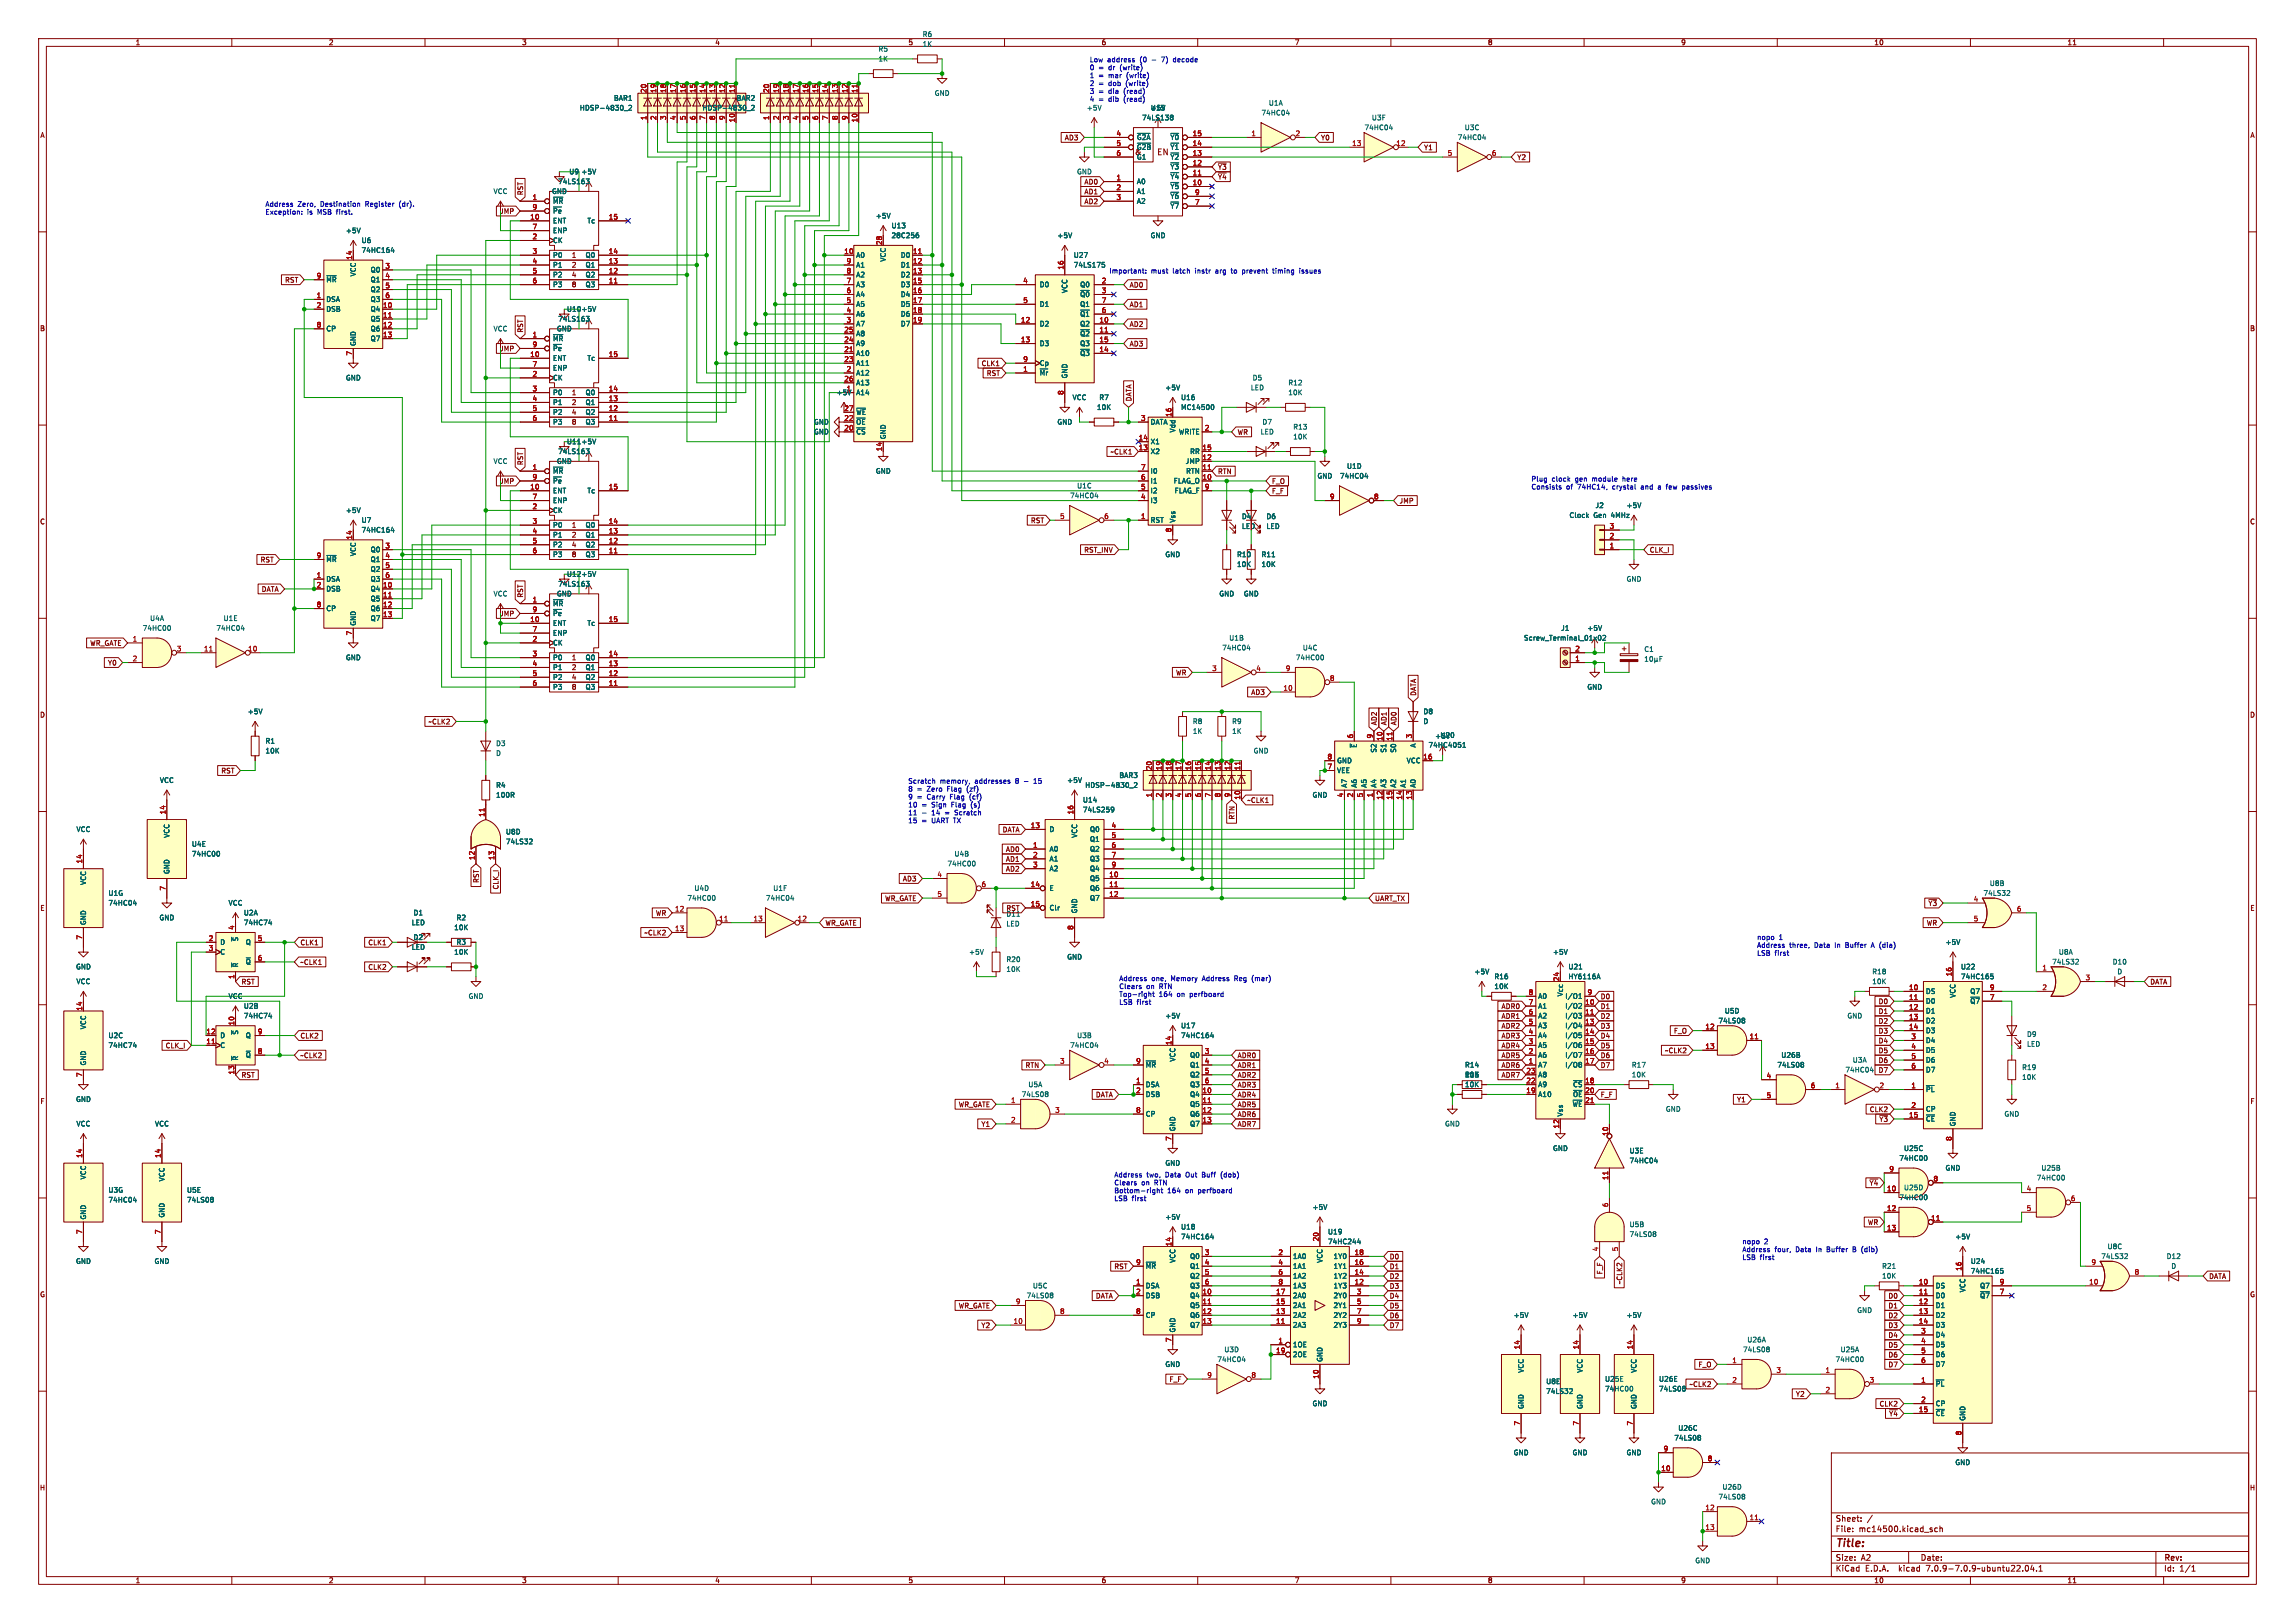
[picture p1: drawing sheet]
<svg xmlns="http://www.w3.org/2000/svg" width="594mm" height="420mm" viewBox="0 0 594 420" stroke-linecap="round" stroke-linejoin="round" font-family="sans-serif">
<defs><g id="words">
<text font-size="2.8" fill="#840000" x="475" y="400.9">Title:</text>
<text font-size="2.1" fill="#006464" x="293.6" y="40.4">&amp;</text>
<g font-size="2.1" fill="#840000">
<text x="299.4" y="40.4">EN</text>
<text x="475" y="394">Sheet:</text>
<text x="475" y="396.7">File:</text>
<text x="481.1" y="396.7">mc14500.kicad_sch</text>
<text x="475" y="406.9">KiCad</text>
<text x="475" y="404.1">Size:</text>
<text x="481.7" y="404.1">A2</text>
<text x="482.7" y="406.9">E.D.A.</text>
<text x="491.6" y="406.9">kicad</text>
<text x="497" y="404.1">Date:</text>
<text x="498.8" y="406.9">7.0.9-7.0.9~ubuntu22.04.1</text>
<text x="560" y="404.3">Rev:</text>
<text x="560" y="406.9">Id:</text>
<text x="564.1" y="406.9">1/1</text>
</g>
<g font-size="1.8" fill="#840000">
<text x="35" y="11.9">1</text>
<text x="85" y="11.9">2</text>
<text x="135" y="11.9">3</text>
<text x="185" y="11.9">4</text>
<text x="235" y="11.9">5</text>
<text x="285" y="11.9">6</text>
<text x="335" y="11.9">7</text>
<text x="385" y="11.9">8</text>
<text x="435" y="11.9">9</text>
<text x="485" y="11.9">10</text>
<text x="535" y="11.9">11</text>
<text x="10.3" y="35.9">A</text>
<text x="582.3" y="35.9">A</text>
<text x="275.5" y="36.5">AD3</text>
<text x="341.8" y="36.5">Y0</text>
<text x="368.5" y="39.1">Y1</text>
<text x="392.6" y="41.6">Y2</text>
<text x="280.6" y="47.9">AD0</text>
<text x="315.1" y="46.7">~{Y4}</text>
<text x="315.1" y="44.1">~{Y3}</text>
<text x="135.6" y="50.6" transform="rotate(-90 135.6 50.6)">RST</text>
<text x="280.6" y="53">AD2</text>
<text x="280.6" y="50.5">AD1</text>
<text x="129.3" y="55.6">JMP</text>
<text x="147.9" y="66.9">1</text>
<text x="147.9" y="69.5">2</text>
<text x="147.9" y="72">4</text>
<text x="73.7" y="73.3">RST</text>
<text x="147.9" y="74.5">8</text>
<text x="292.3" y="74.6">AD0</text>
<text x="292.3" y="79.7">AD1</text>
<text x="10.3" y="85.9">B</text>
<text x="135.6" y="86.2" transform="rotate(-90 135.6 86.2)">RST</text>
<text x="292.3" y="89.9">AD3</text>
<text x="292.3" y="84.8">AD2</text>
<text x="582.3" y="85.9">B</text>
<text x="129.3" y="91.1">JMP</text>
<text x="253.9" y="94.9">CLK1</text>
<text x="255.3" y="97.5">RST</text>
<text x="147.9" y="102.5">1</text>
<text x="147.9" y="105">2</text>
<text x="147.9" y="107.6">4</text>
<text x="293.1" y="104" transform="rotate(-90 293.1 104)">DATA</text>
<text x="147.9" y="110.1">8</text>
<text x="320.2" y="112.7">WR</text>
<text x="287.3" y="117.8">~CLK1</text>
<text x="129.3" y="125.4">JMP</text>
<text x="135.6" y="120.5" transform="rotate(-90 135.6 120.5)">RST</text>
<text x="315.1" y="122.9">RTN</text>
<text x="329.1" y="125.4">F_O</text>
<text x="329.1" y="128">F_F</text>
<text x="362.1" y="130.5">JMP</text>
<text x="10.3" y="135.9">C</text>
<text x="147.9" y="136.8">1</text>
<text x="266.7" y="135.6">RST</text>
<text x="582.3" y="135.9">C</text>
<text x="147.9" y="139.3">2</text>
<text x="147.9" y="141.8">4</text>
<text x="280.5" y="143.2">RST_INV</text>
<text x="426.9" y="143.2">CLK_I</text>
<text x="67.3" y="145.7">RST</text>
<text x="147.9" y="144.4">8</text>
<text x="67.6" y="153.4">DATA</text>
<text x="135.6" y="154.8" transform="rotate(-90 135.6 154.8)">RST</text>
<text x="129.3" y="159.7">JMP</text>
<text x="23.2" y="167.3">WR_GATE</text>
<text x="27.8" y="172.4">Y0</text>
<text x="147.9" y="171.1">1</text>
<text x="147.9" y="173.6">2</text>
<text x="147.9" y="176.1">4</text>
<text x="147.9" y="178.7">8</text>
<text x="304.3" y="174.9">WR</text>
<text x="10.3" y="185.9">D</text>
<text x="323.7" y="180">AD3</text>
<text x="366.7" y="180.2" transform="rotate(-90 366.7 180.2)">DATA</text>
<text x="582.3" y="185.9">D</text>
<text x="110.8" y="187.6">~CLK2</text>
<text x="356.6" y="187.8" transform="rotate(-90 356.6 187.8)">AD2</text>
<text x="359.1" y="187.8" transform="rotate(-90 359.1 187.8)">AD1</text>
<text x="361.6" y="187.8" transform="rotate(-90 361.6 187.8)">AD0</text>
<text x="57.2" y="200.3">RST</text>
<text x="322.7" y="208">~CLK1</text>
<text x="259.4" y="215.6">DATA</text>
<text x="319.7" y="212.2" transform="rotate(-90 319.7 212.2)">RTN</text>
<text x="260.2" y="220.7">AD0</text>
<text x="260.2" y="223.2">AD1</text>
<text x="260.2" y="225.7">AD2</text>
<text x="124.1" y="228.6" transform="rotate(-90 124.1 228.6)">RST</text>
<text x="129.2" y="230.3" transform="rotate(-90 129.2 230.3)">CLK_I</text>
<text x="229" y="233.4">WR_GATE</text>
<text x="233.6" y="228.3">AD3</text>
<text x="355.8" y="233.4">UART_TX</text>
<text x="10.3" y="235.9">E</text>
<text x="169.6" y="237.2">WR</text>
<text x="213.5" y="239.7">WR_GATE</text>
<text x="260.3" y="235.9">RST</text>
<text x="260.4" y="237.4">D11</text>
<text x="498.6" y="239.7">WR</text>
<text x="499" y="234.6">~{Y3}</text>
<text x="582.3" y="235.9">E</text>
<text x="77.6" y="244.8">CLK1</text>
<text x="95.2" y="244.8">CLK1</text>
<text x="166.7" y="242.3">~CLK2</text>
<text x="77.6" y="249.9">~CLK1</text>
<text x="95.2" y="251.1">CLK2</text>
<text x="62.4" y="255">RST</text>
<text x="556.4" y="255">DATA</text>
<text x="388.5" y="261.3">ADR0</text>
<text x="388.5" y="263.8">ADR1</text>
<text x="414.2" y="258.8">D0</text>
<text x="414.2" y="263.8">D2</text>
<text x="414.2" y="261.3">D1</text>
<text x="486.1" y="262.6">D1</text>
<text x="486.1" y="260">D0</text>
<text x="77.6" y="268.9">CLK2</text>
<text x="388.5" y="268.9">ADR3</text>
<text x="388.5" y="266.4">ADR2</text>
<text x="414.2" y="268.9">D4</text>
<text x="414.2" y="266.4">D3</text>
<text x="433.1" y="267.7">F_O</text>
<text x="486.1" y="265.1">D2</text>
<text x="486.1" y="267.7">D3</text>
<text x="42.8" y="271.5">CLK_I</text>
<text x="77.6" y="274">~CLK2</text>
<text x="320.2" y="274">ADR0</text>
<text x="388.5" y="274">ADR5</text>
<text x="388.5" y="271.5">ADR4</text>
<text x="414.2" y="271.5">D5</text>
<text x="414.2" y="274">D6</text>
<text x="430.8" y="272.7">~CLK2</text>
<text x="486.1" y="272.7">D5</text>
<text x="486.1" y="270.2">D4</text>
<text x="486.1" y="275.3">D6</text>
<text x="62.4" y="279.1">RST</text>
<text x="265.3" y="276.5">RTN</text>
<text x="320.2" y="276.5">ADR1</text>
<text x="320.2" y="281.6">ADR3</text>
<text x="320.2" y="279.1">ADR2</text>
<text x="388.5" y="276.5">ADR6</text>
<text x="388.5" y="279.1">ADR7</text>
<text x="414.2" y="276.5">D7</text>
<text x="486.1" y="277.8">D7</text>
<text x="10.3" y="285.9">F</text>
<text x="248" y="286.7">WR_GATE</text>
<text x="283.5" y="284.2">DATA</text>
<text x="320.2" y="286.7">ADR5</text>
<text x="320.2" y="284.2">ADR4</text>
<text x="414.2" y="284.2">F_F</text>
<text x="449.5" y="285.4">Y1</text>
<text x="483.8" y="288">CLK2</text>
<text x="582.3" y="285.9">F</text>
<text x="253.9" y="291.8">Y1</text>
<text x="320.2" y="289.2">ADR6</text>
<text x="320.2" y="291.8">ADR7</text>
<text x="486.3" y="290.5">~{Y3}</text>
<text x="483.8" y="307">~{Y4}</text>
<text x="483.3" y="317.2">WR</text>
<text x="288.3" y="328.6">RST</text>
<text x="359.6" y="326.1">D0</text>
<text x="359.6" y="328.6">D1</text>
<text x="415" y="329.9" transform="rotate(-90 415 329.9)">F_F</text>
<text x="10.3" y="335.9">G</text>
<text x="359.6" y="331.2">D2</text>
<text x="359.6" y="333.7">D3</text>
<text x="420.1" y="332.4" transform="rotate(-90 420.1 332.4)">~CLK2</text>
<text x="571.7" y="331.2">DATA</text>
<text x="582.3" y="335.9">G</text>
<text x="248" y="338.8">WR_GATE</text>
<text x="283.5" y="336.2">DATA</text>
<text x="359.6" y="341.3">D6</text>
<text x="359.6" y="336.2">D4</text>
<text x="359.6" y="338.8">D5</text>
<text x="488.6" y="341.3">D2</text>
<text x="488.6" y="338.8">D1</text>
<text x="488.6" y="336.2">D0</text>
<text x="253.9" y="343.9">Y2</text>
<text x="359.6" y="343.9">D7</text>
<text x="488.6" y="346.4">D4</text>
<text x="488.6" y="343.9">D3</text>
<text x="488.6" y="348.9">D5</text>
<text x="488.6" y="351.5">D6</text>
<text x="302.6" y="357.8">F_F</text>
<text x="437.2" y="359.1">~CLK2</text>
<text x="439.5" y="354">F_O</text>
<text x="488.6" y="354">D7</text>
<text x="464.7" y="361.6">Y2</text>
<text x="486.4" y="364.2">CLK2</text>
<text x="488.8" y="366.7">~{Y4}</text>
<text x="10.2" y="385.9">H</text>
<text x="582.2" y="385.9">H</text>
<text x="35" y="409.9">1</text>
<text x="85" y="409.9">2</text>
<text x="135" y="409.9">3</text>
<text x="185" y="409.9">4</text>
<text x="235" y="409.9">5</text>
<text x="285" y="409.9">6</text>
<text x="335" y="409.9">7</text>
<text x="385" y="409.9">8</text>
<text x="435" y="409.9">9</text>
<text x="485" y="409.9">10</text>
<text x="535" y="409.9">11</text>
</g>
<g font-size="1.8" fill="#006464">
<text x="238.7" y="9.8">R6</text>
<text x="227.3" y="13.6">R5</text>
<text x="227.3" y="16.1">1K</text>
<text x="238.7" y="12.3">1K</text>
<text x="149.9" y="28.8">HDSP-4830_2</text>
<text x="158.8" y="26.3">BAR1</text>
<text x="181.7" y="28.8">HDSP-4830_2</text>
<text x="190.5" y="26.3">BAR2</text>
<text x="241.8" y="25">GND</text>
<text x="281.2" y="28.8">+5V</text>
<text x="297.7" y="28.8">U15</text>
<text x="328.3" y="27.5">U1A</text>
<text x="295.5" y="31.3">74LS138</text>
<text x="326.4" y="30.1">74HC04</text>
<text x="353" y="33.9">74HC04</text>
<text x="355" y="31.3">U3F</text>
<text x="379" y="33.9">U3C</text>
<text x="294.1" y="36.4">~{G2A}</text>
<text x="294.1" y="39">~{G2B}</text>
<text x="294.1" y="41.5">G1</text>
<text x="302.8" y="41.5">~{Y2}</text>
<text x="302.8" y="39">~{Y1}</text>
<text x="302.8" y="36.4">~{Y0}</text>
<text x="377.2" y="36.4">74HC04</text>
<text x="144.3" y="47.9">74LS163</text>
<text x="147.2" y="45.3">U9</text>
<text x="150.4" y="45.3">+5V</text>
<text x="278.6" y="45.3">GND</text>
<text x="294.1" y="47.9">A0</text>
<text x="302.8" y="46.6">~{Y4}</text>
<text x="302.8" y="44">~{Y3}</text>
<text x="127.6" y="50.4">VCC</text>
<text x="142.7" y="50.4">GND</text>
<text x="143" y="52.9">~{MR}</text>
<text x="294.1" y="50.4">A1</text>
<text x="294.1" y="52.9">A2</text>
<text x="302.8" y="49.1">~{Y5}</text>
<text x="302.8" y="51.7">~{Y6}</text>
<text x="143" y="58">ENT</text>
<text x="143" y="55.5">~{Pe}</text>
<text x="151.9" y="58">Tc</text>
<text x="226.6" y="56.7">+5V</text>
<text x="230.6" y="59.3">U13</text>
<text x="302.8" y="54.2">~{Y7}</text>
<text x="89.4" y="60.6">+5V</text>
<text x="93.5" y="63.1">U6</text>
<text x="93.5" y="65.6">74HC164</text>
<text x="143" y="63.1">CK</text>
<text x="143" y="60.6">ENP</text>
<text x="230.6" y="61.8">28C256</text>
<text x="273.6" y="61.8">+5V</text>
<text x="297.7" y="61.8">GND</text>
<text x="92.3" y="71.7" transform="rotate(-90 92.3 71.7)">VCC</text>
<text x="95.8" y="70.7">Q0</text>
<text x="143" y="66.9">P0</text>
<text x="143" y="69.4">P1</text>
<text x="143" y="72">P2</text>
<text x="151.4" y="72">Q2</text>
<text x="151.4" y="69.4">Q1</text>
<text x="151.4" y="66.9">Q0</text>
<text x="221.5" y="66.9">A0</text>
<text x="221.5" y="72">A2</text>
<text x="221.5" y="69.4">A1</text>
<text x="229.5" y="67.8" transform="rotate(-90 229.5 67.8)">VCC</text>
<text x="233" y="66.9">D0</text>
<text x="233" y="69.4">D1</text>
<text x="233" y="72">D2</text>
<text x="277.8" y="66.9">U27</text>
<text x="277.8" y="69.4">74LS175</text>
<text x="84.3" y="73.3">~{MR}</text>
<text x="95.8" y="73.3">Q1</text>
<text x="95.8" y="75.8">Q2</text>
<text x="143" y="74.5">P3</text>
<text x="151.4" y="74.5">Q3</text>
<text x="221.5" y="77.1">A4</text>
<text x="221.5" y="74.5">A3</text>
<text x="233" y="74.5">D3</text>
<text x="233" y="77.1">D4</text>
<text x="269" y="74.5">D0</text>
<text x="276.5" y="76" transform="rotate(-90 276.5 76)">VCC</text>
<text x="279.5" y="74.5">Q0</text>
<text x="279.5" y="77.1">~{Q0}</text>
<text x="84.3" y="78.3">DSA</text>
<text x="84.3" y="80.9">DSB</text>
<text x="95.8" y="80.9">Q4</text>
<text x="95.8" y="83.4">Q5</text>
<text x="95.8" y="78.3">Q3</text>
<text x="144.3" y="83.4">74LS163</text>
<text x="146.6" y="80.9">U10</text>
<text x="150.4" y="80.9">+5V</text>
<text x="221.5" y="82.1">A6</text>
<text x="221.5" y="79.6">A5</text>
<text x="233" y="79.6">D5</text>
<text x="233" y="82.1">D6</text>
<text x="269" y="79.6">D1</text>
<text x="279.5" y="82.1">~{Q1}</text>
<text x="279.5" y="79.6">Q1</text>
<text x="84.3" y="86">CP</text>
<text x="92.3" y="89.7" transform="rotate(-90 92.3 89.7)">GND</text>
<text x="95.8" y="86">Q6</text>
<text x="95.8" y="88.5">Q7</text>
<text x="127.6" y="86">VCC</text>
<text x="143" y="88.5">~{MR}</text>
<text x="144" y="86">GND</text>
<text x="221.5" y="89.8">A9</text>
<text x="221.5" y="87.2">A8</text>
<text x="221.5" y="84.7">A7</text>
<text x="233" y="84.7">D7</text>
<text x="269" y="84.7">D2</text>
<text x="269" y="89.8">D3</text>
<text x="279.5" y="84.7">Q2</text>
<text x="279.5" y="87.2">~{Q2}</text>
<text x="279.5" y="89.8">Q3</text>
<text x="143" y="93.6">ENT</text>
<text x="143" y="91">~{Pe}</text>
<text x="151.9" y="93.6">Tc</text>
<text x="221.5" y="92.3">A10</text>
<text x="221.5" y="94.8">A11</text>
<text x="269" y="94.8">Cp</text>
<text x="279.5" y="92.3">~{Q3}</text>
<text x="89.4" y="98.7">GND</text>
<text x="143" y="98.7">CK</text>
<text x="143" y="96.1">ENP</text>
<text x="219" y="101.3">1</text>
<text x="221.5" y="97.4">A12</text>
<text x="221.5" y="99.9">A13</text>
<text x="269" y="97.4">~{Mr}</text>
<text x="276.5" y="98" transform="rotate(-90 276.5 98)">GND</text>
<text x="301.5" y="101.2">+5V</text>
<text x="323.6" y="101.2">LED</text>
<text x="324.1" y="98.7">D5</text>
<text x="333.3" y="99.9">R12</text>
<text x="143" y="102.5">P0</text>
<text x="143" y="105">P1</text>
<text x="143" y="107.5">P2</text>
<text x="151.4" y="107.5">Q2</text>
<text x="151.4" y="105">Q1</text>
<text x="151.4" y="102.5">Q0</text>
<text x="216.4" y="102.5">+5V</text>
<text x="221.5" y="102.5">A14</text>
<text x="221.5" y="107.5">~{WE}</text>
<text x="277.5" y="103.7">VCC</text>
<text x="283.8" y="106.3">10K</text>
<text x="284.4" y="103.7">R7</text>
<text x="305.6" y="103.7">U16</text>
<text x="305.6" y="106.3">MC14500</text>
<text x="333.3" y="102.5">10K</text>
<text x="143" y="110.1">P3</text>
<text x="151.4" y="110.1">Q3</text>
<text x="210.5" y="112.6">GND</text>
<text x="210.5" y="110.1">GND</text>
<text x="221.5" y="112.6">~{CS}</text>
<text x="221.5" y="110.1">~{OE}</text>
<text x="229.5" y="113.8" transform="rotate(-90 229.5 113.8)">GND</text>
<text x="273.6" y="110.1">GND</text>
<text x="297.7" y="110.1">DATA</text>
<text x="304.4" y="112" transform="rotate(-90 304.4 112)">Vdd</text>
<text x="305" y="112.6">WRITE</text>
<text x="326.2" y="112.6">LED</text>
<text x="326.6" y="110.1">D7</text>
<text x="334.6" y="111.4">R13</text>
<text x="334.6" y="113.9">10K</text>
<text x="144.3" y="117.7">74LS163</text>
<text x="146.6" y="115.2">U11</text>
<text x="150.4" y="115.2">+5V</text>
<text x="297.7" y="117.7">X2</text>
<text x="297.7" y="115.2">X1</text>
<text x="307.9" y="117.7">RR</text>
<text x="127.6" y="120.2">VCC</text>
<text x="143" y="122.8">~{MR}</text>
<text x="143" y="125.3">~{Pe}</text>
<text x="144" y="120.2">GND</text>
<text x="226.6" y="122.8">GND</text>
<text x="297.7" y="125.3">I1</text>
<text x="297.7" y="122.8">I0</text>
<text x="303.7" y="125.3">FLAG_O</text>
<text x="306.8" y="120.2">JMP</text>
<text x="306.9" y="122.8">RTN</text>
<text x="340.9" y="124.1">GND</text>
<text x="346.7" y="124.1">74HC04</text>
<text x="348.5" y="121.5">U1D</text>
<text x="143" y="127.9">ENT</text>
<text x="143" y="130.4">ENP</text>
<text x="151.9" y="127.9">Tc</text>
<text x="276.8" y="129.1">74HC04</text>
<text x="278.7" y="126.6">U1C</text>
<text x="297.7" y="130.4">I3</text>
<text x="297.7" y="127.9">I2</text>
<text x="303.9" y="127.9">FLAG_F</text>
<text x="412.8" y="131.7">J2</text>
<text x="420.9" y="131.7">+5V</text>
<text x="89.4" y="132.9">+5V</text>
<text x="93.5" y="135.5">U7</text>
<text x="143" y="132.9">CK</text>
<text x="143" y="136.8">P0</text>
<text x="151.4" y="136.8">Q0</text>
<text x="297.7" y="135.5">RST</text>
<text x="304.4" y="135.4" transform="rotate(-90 304.4 135.4)">Vss</text>
<text x="321.3" y="134.5">D4</text>
<text x="321.3" y="137.1">LED</text>
<text x="327.7" y="134.5">D6</text>
<text x="327.7" y="137.1">LED</text>
<text x="406.1" y="134.2">Clock</text>
<text x="412.5" y="134.2">Gen</text>
<text x="417.1" y="134.2">4MHz</text>
<text x="93.5" y="138">74HC164</text>
<text x="95.8" y="143.1">Q0</text>
<text x="143" y="139.3">P1</text>
<text x="143" y="141.8">P2</text>
<text x="151.4" y="141.8">Q2</text>
<text x="151.4" y="139.3">Q1</text>
<text x="84.3" y="145.6">~{MR}</text>
<text x="92.3" y="144" transform="rotate(-90 92.3 144)">VCC</text>
<text x="95.8" y="145.6">Q1</text>
<text x="95.8" y="148.2">Q2</text>
<text x="143" y="144.4">P3</text>
<text x="146.6" y="149.5">U12</text>
<text x="150.4" y="149.5">+5V</text>
<text x="151.4" y="144.4">Q3</text>
<text x="301.5" y="144.4">GND</text>
<text x="320.1" y="144.4">R10</text>
<text x="320.1" y="146.9">10K</text>
<text x="326.4" y="144.4">R11</text>
<text x="326.4" y="146.9">10K</text>
<text x="84.3" y="150.7">DSA</text>
<text x="84.3" y="153.3">DSB</text>
<text x="95.8" y="153.3">Q4</text>
<text x="95.8" y="155.8">Q5</text>
<text x="95.8" y="150.7">Q3</text>
<text x="127.6" y="154.5">VCC</text>
<text x="144" y="154.5">GND</text>
<text x="144.3" y="152">74LS163</text>
<text x="315.5" y="154.5">GND</text>
<text x="321.8" y="154.5">GND</text>
<text x="420.9" y="150.7">GND</text>
<text x="38.7" y="160.9">U4A</text>
<text x="57.7" y="160.9">U1E</text>
<text x="84.3" y="158.3">CP</text>
<text x="95.8" y="158.3">Q6</text>
<text x="95.8" y="160.9">Q7</text>
<text x="143" y="157.1">~{MR}</text>
<text x="143" y="159.6">~{Pe}</text>
<text x="36.8" y="163.4">74HC00</text>
<text x="55.9" y="163.4">74HC04</text>
<text x="92.3" y="162.1" transform="rotate(-90 92.3 162.1)">GND</text>
<text x="143" y="162.2">ENT</text>
<text x="143" y="167.2">CK</text>
<text x="143" y="164.7">ENP</text>
<text x="151.9" y="162.2">Tc</text>
<text x="318" y="166">U1B</text>
<text x="394.3" y="166">Screw_Terminal_01x02</text>
<text x="403.9" y="163.4">J1</text>
<text x="410.7" y="163.4">+5V</text>
<text x="89.4" y="171">GND</text>
<text x="143" y="171">P0</text>
<text x="143" y="173.6">P1</text>
<text x="151.4" y="173.6">Q1</text>
<text x="151.4" y="171">Q0</text>
<text x="316.2" y="168.5">74HC04</text>
<text x="335.3" y="171">74HC00</text>
<text x="337.1" y="168.5">U4C</text>
<text x="425.5" y="168.9">C1</text>
<text x="143" y="176.1">P2</text>
<text x="143" y="178.7">P3</text>
<text x="151.4" y="178.7">Q3</text>
<text x="151.4" y="176.1">Q2</text>
<text x="410.7" y="178.7">GND</text>
<text x="64" y="185">+5V</text>
<text x="368.3" y="185">D8</text>
<text x="308.6" y="187.6">R8</text>
<text x="308.6" y="190.1">1K</text>
<text x="318.8" y="187.6">R9</text>
<text x="318.8" y="190.1">1K</text>
<text x="368.3" y="187.6">D</text>
<text x="371.3" y="191.4">+5V</text>
<text x="372.7" y="191.1">U20</text>
<text x="68.6" y="192.6">R1</text>
<text x="68.6" y="195.2">10K</text>
<text x="128.3" y="193.3">D3</text>
<text x="128.3" y="195.8">D</text>
<text x="324.4" y="195.2">GND</text>
<text x="345.9" y="197.7">GND</text>
<text x="351.4" y="193.6" transform="rotate(-90 351.4 193.6)">~{E}</text>
<text x="356.5" y="194.9" transform="rotate(-90 356.5 194.9)">S2</text>
<text x="359" y="194.9" transform="rotate(-90 359 194.9)">S1</text>
<text x="361.5" y="194.9" transform="rotate(-90 361.5 194.9)">S0</text>
<text x="364" y="197.7">VCC</text>
<text x="366.6" y="193.6" transform="rotate(-90 366.6 193.6)">A</text>
<text x="369.6" y="193.7">74HC4051</text>
<text x="41.3" y="202.8">VCC</text>
<text x="276.1" y="202.8">+5V</text>
<text x="289.6" y="201.5">BAR3</text>
<text x="345.9" y="200.3">VEE</text>
<text x="348.8" y="204" transform="rotate(-90 348.8 204)">A7</text>
<text x="351.4" y="204" transform="rotate(-90 351.4 204)">A6</text>
<text x="353.9" y="204" transform="rotate(-90 353.9 204)">A5</text>
<text x="356.5" y="204" transform="rotate(-90 356.5 204)">A4</text>
<text x="359" y="204" transform="rotate(-90 359 204)">A3</text>
<text x="361.5" y="204" transform="rotate(-90 361.5 204)">A2</text>
<text x="364.1" y="204" transform="rotate(-90 364.1 204)">A1</text>
<text x="366.6" y="204" transform="rotate(-90 366.6 204)">A0</text>
<text x="128.3" y="204.1">R4</text>
<text x="128.3" y="206.6">100R</text>
<text x="280.2" y="207.9">U14</text>
<text x="280.8" y="204.1">HDSP-4830_2</text>
<text x="339.6" y="206.6">GND</text>
<text x="19.7" y="215.5">VCC</text>
<text x="271.5" y="215.5">D</text>
<text x="280.2" y="210.4">74LS259</text>
<text x="282" y="215.5">Q0</text>
<text x="44" y="216.9" transform="rotate(-90 44 216.9)">VCC</text>
<text x="49.5" y="221.8">74HC00</text>
<text x="49.5" y="219.3">U4E</text>
<text x="130.8" y="216.1">U8D</text>
<text x="130.8" y="218.7">74LS32</text>
<text x="246.9" y="221.8">U4B</text>
<text x="271.5" y="220.6">A0</text>
<text x="279" y="216.9" transform="rotate(-90 279 216.9)">VCC</text>
<text x="282" y="218">Q1</text>
<text x="282" y="220.6">Q2</text>
<text x="44" y="226.3" transform="rotate(-90 44 226.3)">GND</text>
<text x="245.1" y="224.4">74HC00</text>
<text x="271.5" y="223.1">A1</text>
<text x="271.5" y="225.7">A2</text>
<text x="282" y="223.1">Q3</text>
<text x="282" y="225.7">Q4</text>
<text x="22.5" y="229.1" transform="rotate(-90 22.5 229.1)">VCC</text>
<text x="27.9" y="232">U1G</text>
<text x="177.8" y="233.3">74HC00</text>
<text x="179.6" y="230.7">U4D</text>
<text x="198.1" y="233.3">74HC04</text>
<text x="200" y="230.7">U1F</text>
<text x="271.5" y="230.7">E</text>
<text x="282" y="228.2">Q5</text>
<text x="282" y="230.7">Q6</text>
<text x="282" y="233.3">Q7</text>
<text x="513.3" y="232">74LS32</text>
<text x="514.9" y="229.5">U8B</text>
<text x="22.5" y="239.5" transform="rotate(-90 22.5 239.5)">GND</text>
<text x="27.9" y="234.5">74HC04</text>
<text x="41.1" y="238.4">GND</text>
<text x="59" y="234.5">VCC</text>
<text x="63" y="237.1">U2A</text>
<text x="63" y="239.6">74HC74</text>
<text x="106.4" y="239.6">LED</text>
<text x="106.9" y="237.1">D1</text>
<text x="118" y="238.4">R2</text>
<text x="260.4" y="239.9">LED</text>
<text x="271.5" y="235.8">Clr</text>
<text x="279" y="236.5" transform="rotate(-90 279 236.5)">GND</text>
<text x="56.9" y="244.7">D</text>
<text x="61.8" y="243.7" transform="rotate(-90 61.8 243.7)">~{S}</text>
<text x="63.5" y="244.7">Q</text>
<text x="106.4" y="246">LED</text>
<text x="106.9" y="243.4">D2</text>
<text x="117.4" y="240.9">10K</text>
<text x="118" y="244.7">R3</text>
<text x="503.4" y="244.7">+5V</text>
<text x="19.6" y="251.1">GND</text>
<text x="56.9" y="247.2">C</text>
<text x="61.8" y="250.4" transform="rotate(-90 61.8 250.4)">~{R}</text>
<text x="63.5" y="249.8">~{Q}</text>
<text x="117.4" y="247.2">10K</text>
<text x="250.7" y="247.2">+5V</text>
<text x="260.4" y="249.1">R20</text>
<text x="260.4" y="251.7">10K</text>
<text x="276.1" y="248.5">GND</text>
<text x="401.8" y="247.2">+5V</text>
<text x="405.8" y="251.1">U21</text>
<text x="507.4" y="251.1">U22</text>
<text x="531" y="249.8">74LS32</text>
<text x="532.8" y="247.2">U8A</text>
<text x="546.7" y="249.8">D10</text>
<text x="19.7" y="254.9">VCC</text>
<text x="381.5" y="252.3">+5V</text>
<text x="386.7" y="253.6">R16</text>
<text x="386.7" y="256.1">10K</text>
<text x="404.7" y="258" transform="rotate(-90 404.7 258)">Vcc</text>
<text x="405.8" y="253.6">HY6116A</text>
<text x="484.5" y="252.3">R18</text>
<text x="484.5" y="254.9">10K</text>
<text x="498.3" y="257.4">DS</text>
<text x="507.4" y="253.6">74HC165</text>
<text x="509.8" y="257.4">Q7</text>
<text x="547.9" y="252.3">D</text>
<text x="59" y="258.7">VCC</text>
<text x="63" y="261.2">U2B</text>
<text x="63" y="263.8">74HC74</text>
<text x="121.2" y="258.7">GND</text>
<text x="301.5" y="263.8">+5V</text>
<text x="398" y="263.8">A2</text>
<text x="398" y="261.2">A1</text>
<text x="398" y="258.7">A0</text>
<text x="405" y="261.2">I/O2</text>
<text x="405" y="263.8">I/O3</text>
<text x="405" y="258.7">I/O1</text>
<text x="446.3" y="262.5">U5D</text>
<text x="478" y="263.8">GND</text>
<text x="498.3" y="259.9">D0</text>
<text x="498.3" y="262.5">D1</text>
<text x="506.3" y="258.3" transform="rotate(-90 506.3 258.3)">VCC</text>
<text x="509.8" y="259.9">~{Q7}</text>
<text x="22.5" y="266.5" transform="rotate(-90 22.5 266.5)">VCC</text>
<text x="27.9" y="268.8">U2C</text>
<text x="56.9" y="268.8">D</text>
<text x="61.8" y="267.9" transform="rotate(-90 61.8 267.9)">~{S}</text>
<text x="63.5" y="268.8">Q</text>
<text x="278.7" y="268.8">U3B</text>
<text x="305.6" y="266.3">U17</text>
<text x="305.6" y="268.8">74HC164</text>
<text x="398" y="268.8">A4</text>
<text x="398" y="266.3">A3</text>
<text x="405" y="266.3">I/O4</text>
<text x="405" y="268.8">I/O5</text>
<text x="444.7" y="265">74LS08</text>
<text x="498.3" y="265">D2</text>
<text x="498.3" y="267.6">D3</text>
<text x="524.5" y="268.5">D9</text>
<text x="22.5" y="275.8" transform="rotate(-90 22.5 275.8)">GND</text>
<text x="27.9" y="271.4">74HC74</text>
<text x="56.9" y="271.4">C</text>
<text x="61.8" y="274.6" transform="rotate(-90 61.8 274.6)">~{R}</text>
<text x="63.5" y="273.9">~{Q}</text>
<text x="276.8" y="271.4">74HC04</text>
<text x="304.4" y="274.8" transform="rotate(-90 304.4 274.8)">VCC</text>
<text x="307.9" y="273.9">Q0</text>
<text x="398" y="273.9">A6</text>
<text x="398" y="271.4">A5</text>
<text x="405" y="271.4">I/O6</text>
<text x="405" y="273.9">I/O7</text>
<text x="460.9" y="273.9">U26B</text>
<text x="479.4" y="275.2">U3A</text>
<text x="498.3" y="270.1">D4</text>
<text x="498.3" y="272.6">D5</text>
<text x="498.3" y="275.2">D6</text>
<text x="524.5" y="271.1">LED</text>
<text x="266" y="281.5">U5A</text>
<text x="296.4" y="281.5">DSA</text>
<text x="296.4" y="276.5">~{MR}</text>
<text x="307.9" y="276.5">Q1</text>
<text x="307.9" y="279">Q2</text>
<text x="307.9" y="281.5">Q3</text>
<text x="379.1" y="276.5">R14</text>
<text x="379.1" y="279">10K</text>
<text x="379.1" y="281.5">10K</text>
<text x="398" y="276.5">A7</text>
<text x="398" y="281.5">A9</text>
<text x="398" y="279">A8</text>
<text x="405" y="276.5">I/O8</text>
<text x="407" y="281.5">~{CS}</text>
<text x="422.2" y="276.5">R17</text>
<text x="422.2" y="279">10K</text>
<text x="459.9" y="276.5">74LS08</text>
<text x="477.5" y="277.7">74HC04</text>
<text x="498.3" y="277.7">D7</text>
<text x="523.3" y="277.1">R19</text>
<text x="523.3" y="279.6">10K</text>
<text x="19.6" y="285.3">GND</text>
<text x="264.3" y="284.1">74LS08</text>
<text x="296.4" y="284.1">DSB</text>
<text x="307.9" y="284.1">Q4</text>
<text x="307.9" y="286.6">Q5</text>
<text x="398" y="284.1">A10</text>
<text x="407" y="284.1">~{OE}</text>
<text x="431" y="287.9">GND</text>
<text x="498.3" y="282.8">~{PL}</text>
<text x="498.3" y="287.9">CP</text>
<text x="19.7" y="291.7">VCC</text>
<text x="40" y="291.7">VCC</text>
<text x="296.4" y="289.2">CP</text>
<text x="304.4" y="292.9" transform="rotate(-90 304.4 292.9)">GND</text>
<text x="307.9" y="289.2">Q6</text>
<text x="307.9" y="291.7">Q7</text>
<text x="373.9" y="291.7">GND</text>
<text x="404.7" y="289.1" transform="rotate(-90 404.7 289.1)">Vss</text>
<text x="498.3" y="290.4">~{CE}</text>
<text x="506.3" y="291.6" transform="rotate(-90 506.3 291.6)">GND</text>
<text x="518.7" y="289.2">GND</text>
<text x="401.8" y="298">GND</text>
<text x="421.7" y="298.7">U3E</text>
<text x="492.7" y="298">U25C</text>
<text x="22.5" y="305.3" transform="rotate(-90 22.5 305.3)">VCC</text>
<text x="42.8" y="305.8" transform="rotate(-90 42.8 305.8)">VCC</text>
<text x="301.5" y="301.9">GND</text>
<text x="421.7" y="301.2">74HC04</text>
<text x="491.5" y="300.6">74HC00</text>
<text x="503.4" y="303.1">GND</text>
<text x="527" y="305.7">74HC00</text>
<text x="528.2" y="303.1">U25B</text>
<text x="27.9" y="311.4">74HC04</text>
<text x="27.9" y="308.8">U3G</text>
<text x="48.3" y="308.8">U5E</text>
<text x="48.3" y="311.4">74LS08</text>
<text x="491.5" y="310.7">74HC00</text>
<text x="492.7" y="308.2">U25D</text>
<text x="22.5" y="315.7" transform="rotate(-90 22.5 315.7)">GND</text>
<text x="42.8" y="315.2" transform="rotate(-90 42.8 315.2)">GND</text>
<text x="301.5" y="315.8">+5V</text>
<text x="339.6" y="313.3">+5V</text>
<text x="421.7" y="317.7">U5B</text>
<text x="305.6" y="318.4">U18</text>
<text x="305.6" y="320.9">74HC164</text>
<text x="343.6" y="319.6">U19</text>
<text x="343.6" y="322.2">74HC244</text>
<text x="421.7" y="320.3">74LS08</text>
<text x="506" y="320.9">+5V</text>
<text x="545.4" y="323.4">U8C</text>
<text x="19.6" y="327.3">GND</text>
<text x="39.9" y="327.3">GND</text>
<text x="296.4" y="328.5">~{MR}</text>
<text x="304.4" y="326.9" transform="rotate(-90 304.4 326.9)">VCC</text>
<text x="307.9" y="326">Q0</text>
<text x="307.9" y="328.5">Q1</text>
<text x="334.5" y="326">1A0</text>
<text x="334.5" y="328.5">1A1</text>
<text x="342.5" y="326.9" transform="rotate(-90 342.5 326.9)">VCC</text>
<text x="345" y="328.5">1Y1</text>
<text x="345" y="326">1Y0</text>
<text x="487" y="328.5">R21</text>
<text x="510" y="327.3">U24</text>
<text x="510" y="329.8">74HC165</text>
<text x="543.7" y="326">74LS32</text>
<text x="560.7" y="326">D12</text>
<text x="561.9" y="328.5">D</text>
<text x="267.2" y="333.6">U5C</text>
<text x="296.4" y="333.6">DSA</text>
<text x="307.9" y="331.1">Q2</text>
<text x="307.9" y="333.6">Q3</text>
<text x="334.5" y="331.1">1A2</text>
<text x="334.5" y="333.6">1A3</text>
<text x="345" y="333.6">1Y3</text>
<text x="345" y="331.1">1Y2</text>
<text x="487" y="331.1">10K</text>
<text x="500.9" y="333.6">DS</text>
<text x="508.9" y="334.5" transform="rotate(-90 508.9 334.5)">VCC</text>
<text x="512.4" y="333.6">Q7</text>
<text x="265.6" y="336.1">74LS08</text>
<text x="296.4" y="336.1">DSB</text>
<text x="296.4" y="341.2">CP</text>
<text x="307.9" y="336.1">Q4</text>
<text x="307.9" y="338.7">Q5</text>
<text x="307.9" y="341.2">Q6</text>
<text x="334.5" y="341.2">2A2</text>
<text x="334.5" y="338.7">2A1</text>
<text x="334.5" y="336.1">2A0</text>
<text x="345" y="336.1">2Y0</text>
<text x="345" y="338.7">2Y1</text>
<text x="345" y="341.2">2Y2</text>
<text x="391.7" y="341.2">+5V</text>
<text x="406.9" y="341.2">+5V</text>
<text x="420.9" y="341.2">+5V</text>
<text x="480.6" y="340">GND</text>
<text x="500.9" y="336.1">D0</text>
<text x="500.9" y="338.7">D1</text>
<text x="500.9" y="341.2">D2</text>
<text x="512.4" y="336.1">~{Q7}</text>
<text x="304.4" y="344.9" transform="rotate(-90 304.4 344.9)">GND</text>
<text x="307.9" y="343.8">Q7</text>
<text x="334.5" y="343.8">2A3</text>
<text x="345" y="343.8">2Y3</text>
<text x="452.1" y="347.6">U26A</text>
<text x="500.9" y="343.8">D3</text>
<text x="500.9" y="346.3">D4</text>
<text x="301.5" y="353.9">GND</text>
<text x="314.9" y="352.7">74HC04</text>
<text x="316.8" y="350.1">U3D</text>
<text x="334.5" y="348.8">1OE</text>
<text x="334.5" y="351.4">2OE</text>
<text x="342.5" y="352.6" transform="rotate(-90 342.5 352.6)">GND</text>
<text x="451" y="350.1">74LS08</text>
<text x="475" y="352.7">74HC00</text>
<text x="476.3" y="350.1">U25A</text>
<text x="500.9" y="348.8">D5</text>
<text x="500.9" y="351.4">D6</text>
<text x="500.9" y="353.9">D7</text>
<text x="394.6" y="355.4" transform="rotate(-90 394.6 355.4)">VCC</text>
<text x="400.1" y="358.4">U8E</text>
<text x="409.8" y="355.4" transform="rotate(-90 409.8 355.4)">VCC</text>
<text x="415.3" y="357.7">U25E</text>
<text x="423.8" y="355.4" transform="rotate(-90 423.8 355.4)">VCC</text>
<text x="429.3" y="357.7">U26E</text>
<text x="500.9" y="359">~{PL}</text>
<text x="339.6" y="364.1">GND</text>
<text x="394.6" y="364.7" transform="rotate(-90 394.6 364.7)">GND</text>
<text x="400.1" y="360.9">74LS32</text>
<text x="409.8" y="364.7" transform="rotate(-90 409.8 364.7)">GND</text>
<text x="415.3" y="360.3">74HC00</text>
<text x="423.8" y="364.7" transform="rotate(-90 423.8 364.7)">GND</text>
<text x="429.3" y="360.3">74LS08</text>
<text x="500.9" y="364.1">CP</text>
<text x="434.3" y="370.4">U26C</text>
<text x="500.9" y="366.6">~{CE}</text>
<text x="508.9" y="367.8" transform="rotate(-90 508.9 367.8)">GND</text>
<text x="391.7" y="376.8">GND</text>
<text x="406.9" y="376.8">GND</text>
<text x="420.9" y="376.8">GND</text>
<text x="433.2" y="373">74LS08</text>
<text x="506" y="379.3">GND</text>
<text x="427.2" y="389.5">GND</text>
<text x="444.7" y="388.2">74LS08</text>
<text x="445.7" y="385.7">U26D</text>
<text x="438.7" y="404.7">GND</text>
</g>
<g font-size="1.8" fill="#0000c2">
<text x="281.9" y="16.2">Low</text>
<text x="286.6" y="16.2">address</text>
<text x="295.2" y="16.2">(0</text>
<text x="298.4" y="16.2">-</text>
<text x="301.1" y="16.2">7)</text>
<text x="304.4" y="16.2">decode</text>
<text x="281.9" y="18.2">0</text>
<text x="281.9" y="20.3">1</text>
<text x="281.9" y="22.3">2</text>
<text x="284.3" y="18.2">=</text>
<text x="284.3" y="20.3">=</text>
<text x="284.3" y="22.3">=</text>
<text x="287.1" y="18.2">dr</text>
<text x="287.1" y="20.3">mar</text>
<text x="287.1" y="22.3">dob</text>
<text x="290.2" y="18.2">(write)</text>
<text x="291.7" y="22.3">(write)</text>
<text x="291.9" y="20.3">(write)</text>
<text x="281.9" y="24.4">3</text>
<text x="281.9" y="26.4">4</text>
<text x="284.3" y="24.4">=</text>
<text x="284.3" y="26.4">=</text>
<text x="287.1" y="24.4">dia</text>
<text x="287.1" y="26.4">dib</text>
<text x="291.1" y="24.4">(read)</text>
<text x="291.1" y="26.4">(read)</text>
<text x="68.6" y="53.6">Address</text>
<text x="77.1" y="53.6">Zero,</text>
<text x="83.1" y="53.6">Destination</text>
<text x="94.9" y="53.6">Register</text>
<text x="103.8" y="53.6">(dr).</text>
<text x="68.6" y="55.6">Exception:</text>
<text x="79.5" y="55.6">is</text>
<text x="82.3" y="55.6">MSB</text>
<text x="87.4" y="55.6">first.</text>
<text x="287" y="70.9">Important:</text>
<text x="297.9" y="70.9">must</text>
<text x="303.7" y="70.9">latch</text>
<text x="309.6" y="70.9">instr</text>
<text x="315.1" y="70.9">arg</text>
<text x="319.4" y="70.9">to</text>
<text x="322.4" y="70.9">prevent</text>
<text x="330.5" y="70.9">timing</text>
<text x="337.6" y="70.9">issues</text>
<text x="396.2" y="124.7">Plug</text>
<text x="401.6" y="124.7">clock</text>
<text x="407.8" y="124.7">gen</text>
<text x="412.4" y="124.7">module</text>
<text x="420.5" y="124.7">here</text>
<text x="396.2" y="126.8">Consists</text>
<text x="405.4" y="126.8">of</text>
<text x="408.4" y="126.8">74HC14,</text>
<text x="417.7" y="126.8">crystal</text>
<text x="425.2" y="126.8">and</text>
<text x="429.9" y="126.8">a</text>
<text x="432.2" y="126.8">few</text>
<text x="436.5" y="126.8">passives</text>
<text x="234.9" y="202.9">Scratch</text>
<text x="243.3" y="202.9">memory,</text>
<text x="252.5" y="202.9">addresses</text>
<text x="263.1" y="202.9">8</text>
<text x="265.5" y="202.9">-</text>
<text x="268.3" y="202.9">15</text>
<text x="234.9" y="204.9">8</text>
<text x="234.9" y="207">9</text>
<text x="234.9" y="209">10</text>
<text x="237.3" y="204.9">=</text>
<text x="237.3" y="207">=</text>
<text x="238.5" y="209">=</text>
<text x="240.1" y="204.9">Zero</text>
<text x="240.1" y="207">Carry</text>
<text x="241.3" y="209">Sign</text>
<text x="245.5" y="204.9">Flag</text>
<text x="246.2" y="207">Flag</text>
<text x="246.6" y="209">Flag</text>
<text x="250.7" y="204.9">(zf)</text>
<text x="251.4" y="207">(cf)</text>
<text x="251.8" y="209">(s)</text>
<text x="234.9" y="211.1">11</text>
<text x="234.9" y="213.1">15</text>
<text x="238.5" y="213.1">=</text>
<text x="241.3" y="211.1">14</text>
<text x="241.3" y="213.1">UART TX</text>
<text x="244.9" y="211.1">=</text>
<text x="247.6" y="211.1">Scratch</text>
<text x="454.7" y="243.3">nopo</text>
<text x="454.7" y="245.4">Address</text>
<text x="460.4" y="243.3">1</text>
<text x="463.1" y="245.4">three,</text>
<text x="469.8" y="245.4">Data</text>
<text x="475.2" y="245.4">In</text>
<text x="478.2" y="245.4">Buffer</text>
<text x="485.1" y="245.4">A (dia)</text>
<text x="454.7" y="247.4">LSB</text>
<text x="459.3" y="247.4">first</text>
<text x="289.6" y="254">Address</text>
<text x="289.6" y="256">Clears</text>
<text x="296.7" y="256">on</text>
<text x="298" y="254">one,</text>
<text x="300.2" y="256">RTN</text>
<text x="303.2" y="254">Memory</text>
<text x="311.5" y="254">Address</text>
<text x="320" y="254">Reg</text>
<text x="324.7" y="254">(mar)</text>
<text x="289.6" y="258.1">Top-right</text>
<text x="289.6" y="260.1">LSB</text>
<text x="294.2" y="260.1">first</text>
<text x="300" y="258.1">164</text>
<text x="304.8" y="258.1">on</text>
<text x="308.3" y="258.1">perfboard</text>
<text x="288.3" y="304.8">Address</text>
<text x="296.8" y="304.8">two,</text>
<text x="301.8" y="304.8">Data</text>
<text x="307.2" y="304.8">Out</text>
<text x="311.6" y="304.8">Buff</text>
<text x="316.6" y="304.8">(dob)</text>
<text x="288.3" y="306.8">Clears</text>
<text x="288.3" y="308.9">Bottom-right</text>
<text x="288.3" y="310.9">LSB</text>
<text x="293" y="310.9">first</text>
<text x="295.4" y="306.8">on</text>
<text x="298.9" y="306.8">RTN</text>
<text x="302.2" y="308.9">164</text>
<text x="307" y="308.9">on</text>
<text x="310.4" y="308.9">perfboard</text>
<text x="450.8" y="322.1">nopo</text>
<text x="456.6" y="322.1">2</text>
<text x="450.8" y="324.1">Address</text>
<text x="450.8" y="326.1">LSB</text>
<text x="455.5" y="326.1">first</text>
<text x="459.3" y="324.1">four,</text>
<text x="464.9" y="324.1">Data</text>
<text x="470.4" y="324.1">In</text>
<text x="473.3" y="324.1">Buffer</text>
<text x="480.2" y="324.1">B</text>
<text x="482.7" y="324.1">(dib)</text>
</g>
<g font-size="1.8" fill="#a90000">
<text x="167.4" y="24.2" transform="rotate(-90 167.4 24.2)">20</text>
<text x="169.9" y="24.2" transform="rotate(-90 169.9 24.2)">19</text>
<text x="172.5" y="24.2" transform="rotate(-90 172.5 24.2)">18</text>
<text x="175" y="24.2" transform="rotate(-90 175 24.2)">17</text>
<text x="177.5" y="24.2" transform="rotate(-90 177.5 24.2)">16</text>
<text x="180.1" y="24.2" transform="rotate(-90 180.1 24.2)">15</text>
<text x="182.6" y="24.2" transform="rotate(-90 182.6 24.2)">14</text>
<text x="185.2" y="24.2" transform="rotate(-90 185.2 24.2)">13</text>
<text x="187.7" y="24.2" transform="rotate(-90 187.7 24.2)">12</text>
<text x="190.2" y="24.2" transform="rotate(-90 190.2 24.2)">11</text>
<text x="199.1" y="24.2" transform="rotate(-90 199.1 24.2)">20</text>
<text x="201.7" y="24.2" transform="rotate(-90 201.7 24.2)">19</text>
<text x="204.2" y="24.2" transform="rotate(-90 204.2 24.2)">18</text>
<text x="206.8" y="24.2" transform="rotate(-90 206.8 24.2)">17</text>
<text x="209.3" y="24.2" transform="rotate(-90 209.3 24.2)">16</text>
<text x="211.8" y="24.2" transform="rotate(-90 211.8 24.2)">15</text>
<text x="214.4" y="24.2" transform="rotate(-90 214.4 24.2)">14</text>
<text x="216.9" y="24.2" transform="rotate(-90 216.9 24.2)">13</text>
<text x="219.5" y="24.2" transform="rotate(-90 219.5 24.2)">12</text>
<text x="222" y="24.2" transform="rotate(-90 222 24.2)">11</text>
<text x="167.4" y="31.2" transform="rotate(-90 167.4 31.2)">1</text>
<text x="169.9" y="31.2" transform="rotate(-90 169.9 31.2)">2</text>
<text x="172.5" y="31.2" transform="rotate(-90 172.5 31.2)">3</text>
<text x="175" y="31.2" transform="rotate(-90 175 31.2)">4</text>
<text x="177.5" y="31.2" transform="rotate(-90 177.5 31.2)">5</text>
<text x="180.1" y="31.2" transform="rotate(-90 180.1 31.2)">6</text>
<text x="182.6" y="31.2" transform="rotate(-90 182.6 31.2)">7</text>
<text x="185.2" y="31.2" transform="rotate(-90 185.2 31.2)">8</text>
<text x="187.7" y="31.2" transform="rotate(-90 187.7 31.2)">9</text>
<text x="190.2" y="31.8" transform="rotate(-90 190.2 31.8)">10</text>
<text x="199.1" y="31.2" transform="rotate(-90 199.1 31.2)">1</text>
<text x="201.7" y="31.2" transform="rotate(-90 201.7 31.2)">2</text>
<text x="204.2" y="31.2" transform="rotate(-90 204.2 31.2)">3</text>
<text x="206.8" y="31.2" transform="rotate(-90 206.8 31.2)">4</text>
<text x="209.3" y="31.2" transform="rotate(-90 209.3 31.2)">5</text>
<text x="211.8" y="31.2" transform="rotate(-90 211.8 31.2)">6</text>
<text x="214.4" y="31.2" transform="rotate(-90 214.4 31.2)">7</text>
<text x="216.9" y="31.2" transform="rotate(-90 216.9 31.2)">8</text>
<text x="219.5" y="31.2" transform="rotate(-90 219.5 31.2)">9</text>
<text x="222" y="31.8" transform="rotate(-90 222 31.8)">10</text>
<text x="288.9" y="35.3">4</text>
<text x="308.6" y="35.3">15</text>
<text x="323.8" y="35.3">1</text>
<text x="335.2" y="35.3">2</text>
<text x="288.9" y="37.8">5</text>
<text x="288.9" y="40.4">6</text>
<text x="308.6" y="40.4">13</text>
<text x="308.6" y="37.8">14</text>
<text x="349.8" y="37.8">13</text>
<text x="361.3" y="37.8">12</text>
<text x="374.6" y="40.4">5</text>
<text x="386" y="40.4">6</text>
<text x="288.9" y="46.7">1</text>
<text x="308.6" y="45.5">11</text>
<text x="308.6" y="42.9">12</text>
<text x="137.7" y="51.8">1</text>
<text x="288.9" y="49.3">2</text>
<text x="288.9" y="51.8">3</text>
<text x="308.6" y="48">10</text>
<text x="309.2" y="53.1">7</text>
<text x="309.2" y="50.5">9</text>
<text x="137.1" y="56.9">10</text>
<text x="137.7" y="59.4">7</text>
<text x="137.7" y="54.4">9</text>
<text x="157.4" y="56.9">15</text>
<text x="137.7" y="62">2</text>
<text x="137.7" y="65.8">3</text>
<text x="157.4" y="65.8">14</text>
<text x="218.4" y="65.8">10</text>
<text x="228.3" y="63.5" transform="rotate(-90 228.3 63.5)">28</text>
<text x="236.2" y="65.8">11</text>
<text x="91.2" y="67.4" transform="rotate(-90 91.2 67.4)">14</text>
<text x="99.6" y="69.6">3</text>
<text x="137.7" y="68.3">4</text>
<text x="137.7" y="70.9">5</text>
<text x="157.4" y="70.9">12</text>
<text x="157.4" y="68.3">13</text>
<text x="219" y="70.9">8</text>
<text x="219" y="68.3">9</text>
<text x="236.2" y="68.3">12</text>
<text x="236.2" y="70.9">13</text>
<text x="275.3" y="69.9" transform="rotate(-90 275.3 69.9)">16</text>
<text x="81.8" y="77.2">1</text>
<text x="81.8" y="72.1">9</text>
<text x="99.6" y="72.1">4</text>
<text x="99.6" y="74.7">5</text>
<text x="99.6" y="77.2">6</text>
<text x="137.7" y="73.4">6</text>
<text x="157.4" y="73.4">11</text>
<text x="219" y="75.9">6</text>
<text x="219" y="73.4">7</text>
<text x="236.2" y="73.4">15</text>
<text x="236.2" y="75.9">16</text>
<text x="264.7" y="73.4">4</text>
<text x="285" y="73.4">2</text>
<text x="285" y="75.9">3</text>
<text x="81.8" y="79.8">2</text>
<text x="99" y="79.8">10</text>
<text x="99" y="82.3">11</text>
<text x="219" y="83.6">3</text>
<text x="219" y="81">4</text>
<text x="219" y="78.5">5</text>
<text x="236.2" y="78.5">17</text>
<text x="236.2" y="81">18</text>
<text x="236.2" y="83.6">19</text>
<text x="264.1" y="83.6">12</text>
<text x="264.7" y="78.5">5</text>
<text x="284.4" y="83.6">10</text>
<text x="285" y="81">6</text>
<text x="285" y="78.5">7</text>
<text x="81.8" y="84.8">8</text>
<text x="99" y="84.8">12</text>
<text x="99" y="87.4">13</text>
<text x="137.7" y="87.4">1</text>
<text x="137.7" y="89.9">9</text>
<text x="218.4" y="88.6">24</text>
<text x="218.4" y="86.1">25</text>
<text x="264.1" y="88.6">13</text>
<text x="284.4" y="86.1">11</text>
<text x="284.4" y="88.6">15</text>
<text x="91.2" y="92.1" transform="rotate(-90 91.2 92.1)">7</text>
<text x="137.1" y="92.5">10</text>
<text x="137.7" y="95">7</text>
<text x="157.4" y="92.5">15</text>
<text x="218.4" y="91.2">21</text>
<text x="218.4" y="93.7">23</text>
<text x="264.7" y="93.7">9</text>
<text x="284.4" y="91.2">14</text>
<text x="137.7" y="97.5">2</text>
<text x="137.7" y="101.3">3</text>
<text x="157.4" y="101.3">14</text>
<text x="218.4" y="98.8">26</text>
<text x="219" y="96.3">2</text>
<text x="264.7" y="96.3">1</text>
<text x="137.7" y="103.9">4</text>
<text x="137.7" y="106.4">5</text>
<text x="157.4" y="106.4">12</text>
<text x="157.4" y="103.9">13</text>
<text x="218.4" y="106.4">27</text>
<text x="275.3" y="102.3" transform="rotate(-90 275.3 102.3)">8</text>
<text x="303.3" y="108" transform="rotate(-90 303.3 108)">16</text>
<text x="137.7" y="109">6</text>
<text x="157.4" y="109">11</text>
<text x="218.4" y="111.5">20</text>
<text x="218.4" y="109">22</text>
<text x="295.2" y="109">3</text>
<text x="311.7" y="111.5">2</text>
<text x="228.3" y="116.9" transform="rotate(-90 228.3 116.9)">14</text>
<text x="294.6" y="116.6">13</text>
<text x="294.6" y="114">14</text>
<text x="311.1" y="119.1">12</text>
<text x="311.1" y="116.6">15</text>
<text x="137.7" y="121.7">1</text>
<text x="137.7" y="124.2">9</text>
<text x="295.2" y="124.2">6</text>
<text x="295.2" y="121.7">7</text>
<text x="311.1" y="124.2">10</text>
<text x="311.1" y="121.7">11</text>
<text x="137.1" y="126.7">10</text>
<text x="137.7" y="131.8">2</text>
<text x="137.7" y="129.3">7</text>
<text x="157.4" y="126.7">15</text>
<text x="295.2" y="129.3">4</text>
<text x="295.2" y="126.7">5</text>
<text x="311.7" y="126.7">9</text>
<text x="344.1" y="129.3">9</text>
<text x="355.5" y="129.3">8</text>
<text x="137.7" y="135.6">3</text>
<text x="157.4" y="135.6">14</text>
<text x="274.2" y="134.4">5</text>
<text x="285.7" y="134.4">6</text>
<text x="295.2" y="134.4">1</text>
<text x="303.3" y="137.9" transform="rotate(-90 303.3 137.9)">8</text>
<text x="416.5" y="136.9">3</text>
<text x="91.2" y="139.7" transform="rotate(-90 91.2 139.7)">14</text>
<text x="99.6" y="142">3</text>
<text x="137.7" y="138.2">4</text>
<text x="137.7" y="140.7">5</text>
<text x="137.7" y="143.3">6</text>
<text x="157.4" y="143.3">11</text>
<text x="157.4" y="140.7">12</text>
<text x="157.4" y="138.2">13</text>
<text x="416.5" y="142">1</text>
<text x="416.5" y="139.4">2</text>
<text x="81.8" y="149.6">1</text>
<text x="81.8" y="144.5">9</text>
<text x="99.6" y="144.5">4</text>
<text x="99.6" y="147.1">5</text>
<text x="99.6" y="149.6">6</text>
<text x="81.8" y="152.1">2</text>
<text x="99" y="152.1">10</text>
<text x="99" y="154.7">11</text>
<text x="137.7" y="156">1</text>
<text x="81.8" y="157.2">8</text>
<text x="99" y="157.2">12</text>
<text x="99" y="159.8">13</text>
<text x="137.1" y="161">10</text>
<text x="137.7" y="158.5">9</text>
<text x="157.4" y="161">15</text>
<text x="34.2" y="166.1">1</text>
<text x="91.2" y="164.5" transform="rotate(-90 91.2 164.5)">7</text>
<text x="137.7" y="166.1">2</text>
<text x="137.7" y="163.6">7</text>
<text x="34.2" y="171.2">2</text>
<text x="45.6" y="168.7">3</text>
<text x="52.7" y="168.7">11</text>
<text x="64.1" y="168.7">10</text>
<text x="137.7" y="169.9">3</text>
<text x="137.7" y="172.5">4</text>
<text x="157.4" y="172.5">13</text>
<text x="157.4" y="169.9">14</text>
<text x="313.6" y="173.7">3</text>
<text x="325" y="173.7">4</text>
<text x="332.7" y="173.7">9</text>
<text x="407.6" y="171.2">1</text>
<text x="407.6" y="168.7">2</text>
<text x="137.7" y="175">5</text>
<text x="137.7" y="177.5">6</text>
<text x="157.4" y="177.5">11</text>
<text x="157.4" y="175">12</text>
<text x="332.1" y="178.8">10</text>
<text x="344.1" y="176.3">8</text>
<text x="350.3" y="191.2" transform="rotate(-90 350.3 191.2)">6</text>
<text x="355.3" y="191.2" transform="rotate(-90 355.3 191.2)">9</text>
<text x="357.9" y="191.8" transform="rotate(-90 357.9 191.8)">10</text>
<text x="360.4" y="191.8" transform="rotate(-90 360.4 191.8)">11</text>
<text x="365.5" y="191.2" transform="rotate(-90 365.5 191.2)">3</text>
<text x="343.5" y="196.6">8</text>
<text x="368.3" y="196.6">16</text>
<text x="298.2" y="199.4" transform="rotate(-90 298.2 199.4)">20</text>
<text x="300.7" y="199.4" transform="rotate(-90 300.7 199.4)">19</text>
<text x="303.3" y="199.4" transform="rotate(-90 303.3 199.4)">18</text>
<text x="305.8" y="199.4" transform="rotate(-90 305.8 199.4)">17</text>
<text x="308.4" y="199.4" transform="rotate(-90 308.4 199.4)">16</text>
<text x="310.9" y="199.4" transform="rotate(-90 310.9 199.4)">15</text>
<text x="313.4" y="199.4" transform="rotate(-90 313.4 199.4)">14</text>
<text x="316" y="199.4" transform="rotate(-90 316 199.4)">13</text>
<text x="318.5" y="199.4" transform="rotate(-90 318.5 199.4)">12</text>
<text x="321.1" y="199.4" transform="rotate(-90 321.1 199.4)">11</text>
<text x="343.5" y="199.1">7</text>
<text x="298.2" y="206.4" transform="rotate(-90 298.2 206.4)">1</text>
<text x="300.7" y="206.4" transform="rotate(-90 300.7 206.4)">2</text>
<text x="303.3" y="206.4" transform="rotate(-90 303.3 206.4)">3</text>
<text x="305.8" y="206.4" transform="rotate(-90 305.8 206.4)">4</text>
<text x="308.4" y="206.4" transform="rotate(-90 308.4 206.4)">5</text>
<text x="310.9" y="206.4" transform="rotate(-90 310.9 206.4)">6</text>
<text x="313.4" y="206.4" transform="rotate(-90 313.4 206.4)">7</text>
<text x="316" y="206.4" transform="rotate(-90 316 206.4)">8</text>
<text x="318.5" y="206.4" transform="rotate(-90 318.5 206.4)">9</text>
<text x="321.1" y="207.1" transform="rotate(-90 321.1 207.1)">10</text>
<text x="347.7" y="206.4" transform="rotate(-90 347.7 206.4)">4</text>
<text x="350.3" y="206.4" transform="rotate(-90 350.3 206.4)">2</text>
<text x="352.8" y="206.4" transform="rotate(-90 352.8 206.4)">5</text>
<text x="355.3" y="206.4" transform="rotate(-90 355.3 206.4)">1</text>
<text x="357.9" y="207.1" transform="rotate(-90 357.9 207.1)">12</text>
<text x="360.4" y="207.1" transform="rotate(-90 360.4 207.1)">15</text>
<text x="363" y="207.1" transform="rotate(-90 363 207.1)">14</text>
<text x="365.5" y="207.1" transform="rotate(-90 365.5 207.1)">13</text>
<text x="42.9" y="210.9" transform="rotate(-90 42.9 210.9)">14</text>
<text x="125.5" y="211.5" transform="rotate(-90 125.5 211.5)">11</text>
<text x="266.7" y="214.4">13</text>
<text x="277.9" y="210.9" transform="rotate(-90 277.9 210.9)">16</text>
<text x="287.6" y="214.4">4</text>
<text x="267.3" y="219.5">1</text>
<text x="267.3" y="222">2</text>
<text x="287.6" y="216.9">5</text>
<text x="287.6" y="219.5">6</text>
<text x="287.6" y="222">7</text>
<text x="21.3" y="223.6" transform="rotate(-90 21.3 223.6)">14</text>
<text x="122.9" y="222.7" transform="rotate(-90 122.9 222.7)">12</text>
<text x="128" y="222.7" transform="rotate(-90 128 222.7)">13</text>
<text x="242.5" y="227.1">4</text>
<text x="267.3" y="224.5">3</text>
<text x="287" y="227.1">10</text>
<text x="287.6" y="224.5">9</text>
<text x="42.9" y="230.6" transform="rotate(-90 42.9 230.6)">7</text>
<text x="242.5" y="232.2">5</text>
<text x="253.9" y="229.6">6</text>
<text x="266.7" y="229.6">14</text>
<text x="287" y="229.6">11</text>
<text x="287" y="232.2">12</text>
<text x="510.7" y="233.4">4</text>
<text x="174.6" y="236">12</text>
<text x="186" y="238.5">11</text>
<text x="194.9" y="238.5">13</text>
<text x="206.3" y="238.5">12</text>
<text x="266.7" y="234.7">15</text>
<text x="510.7" y="238.5">5</text>
<text x="521.9" y="236">6</text>
<text x="21.3" y="243.3" transform="rotate(-90 21.3 243.3)">7</text>
<text x="53.9" y="243.6">2</text>
<text x="60.7" y="240.7" transform="rotate(-90 60.7 240.7)">4</text>
<text x="66.6" y="243.6">5</text>
<text x="174.6" y="241">13</text>
<text x="277.9" y="240.7" transform="rotate(-90 277.9 240.7)">8</text>
<text x="53.9" y="246.1">3</text>
<text x="66.6" y="248.7">6</text>
<text x="528.5" y="251.2">1</text>
<text x="60.7" y="253.4" transform="rotate(-90 60.7 253.4)">1</text>
<text x="395.5" y="257.6">8</text>
<text x="403.6" y="254" transform="rotate(-90 403.6 254)">24</text>
<text x="410.8" y="257.6">9</text>
<text x="494" y="256.3">10</text>
<text x="505.2" y="252.8" transform="rotate(-90 505.2 252.8)">16</text>
<text x="514.9" y="256.3">9</text>
<text x="528.5" y="256.3">2</text>
<text x="539.7" y="253.7">3</text>
<text x="21.3" y="261.7" transform="rotate(-90 21.3 261.7)">14</text>
<text x="395.5" y="262.6">6</text>
<text x="395.5" y="260.1">7</text>
<text x="410.2" y="260.1">10</text>
<text x="410.2" y="262.6">11</text>
<text x="494" y="258.8">11</text>
<text x="494" y="261.4">12</text>
<text x="494" y="263.9">13</text>
<text x="514.9" y="258.8">7</text>
<text x="53.3" y="267.7">12</text>
<text x="60.7" y="265.5" transform="rotate(-90 60.7 265.5)">10</text>
<text x="66.6" y="267.7">9</text>
<text x="395.5" y="267.7">4</text>
<text x="395.5" y="265.2">5</text>
<text x="410.2" y="265.2">13</text>
<text x="410.2" y="267.7">14</text>
<text x="441.3" y="266.4">12</text>
<text x="452.7" y="269">11</text>
<text x="494" y="266.4">14</text>
<text x="494.6" y="269">3</text>
<text x="53.3" y="270.3">11</text>
<text x="66.6" y="272.8">8</text>
<text x="274.2" y="275.3">3</text>
<text x="285.7" y="275.3">4</text>
<text x="293.9" y="275.3">9</text>
<text x="303.3" y="270.6" transform="rotate(-90 303.3 270.6)">14</text>
<text x="311.7" y="272.8">3</text>
<text x="311.7" y="275.3">4</text>
<text x="395.5" y="275.3">1</text>
<text x="395.5" y="272.8">2</text>
<text x="395.5" y="270.3">3</text>
<text x="410.2" y="270.3">15</text>
<text x="410.2" y="272.8">16</text>
<text x="410.2" y="275.3">17</text>
<text x="441.3" y="271.5">13</text>
<text x="494.6" y="271.5">4</text>
<text x="494.6" y="274.1">5</text>
<text x="21.3" y="278.8" transform="rotate(-90 21.3 278.8)">7</text>
<text x="60.7" y="278.2" transform="rotate(-90 60.7 278.2)">13</text>
<text x="293.9" y="280.4">1</text>
<text x="311.7" y="277.9">5</text>
<text x="311.7" y="280.4">6</text>
<text x="394.9" y="280.4">22</text>
<text x="394.9" y="277.9">23</text>
<text x="410.2" y="280.4">18</text>
<text x="457.1" y="279.1">4</text>
<text x="468.6" y="281.7">6</text>
<text x="474.9" y="281.7">1</text>
<text x="486.3" y="281.7">2</text>
<text x="494.6" y="281.7">1</text>
<text x="494.6" y="276.6">6</text>
<text x="261.5" y="285.5">1</text>
<text x="293.9" y="283">2</text>
<text x="311.1" y="283">10</text>
<text x="311.1" y="285.5">11</text>
<text x="394.9" y="283">19</text>
<text x="406.9" y="286.6">~{WE}</text>
<text x="410.2" y="283">20</text>
<text x="410.2" y="285.5">21</text>
<text x="457.1" y="284.2">5</text>
<text x="494.6" y="286.8">2</text>
<text x="261.5" y="290.6">2</text>
<text x="273" y="288">3</text>
<text x="293.9" y="288">8</text>
<text x="311.1" y="288">12</text>
<text x="311.1" y="290.6">13</text>
<text x="403.6" y="292.1" transform="rotate(-90 403.6 292.1)">12</text>
<text x="494" y="289.3">15</text>
<text x="21.3" y="299.8" transform="rotate(-90 21.3 299.8)">14</text>
<text x="41.7" y="299.8" transform="rotate(-90 41.7 299.8)">14</text>
<text x="303.3" y="295.3" transform="rotate(-90 303.3 295.3)">7</text>
<text x="416.3" y="294" transform="rotate(-90 416.3 294)">10</text>
<text x="505.2" y="295.3" transform="rotate(-90 505.2 295.3)">8</text>
<text x="416.3" y="305.5" transform="rotate(-90 416.3 305.5)">11</text>
<text x="488.9" y="303.3">9</text>
<text x="500.3" y="305.8">8</text>
<text x="488.3" y="308.4">10</text>
<text x="524.4" y="308.4">4</text>
<text x="535.9" y="310.9">6</text>
<text x="416.3" y="312.5" transform="rotate(-90 416.3 312.5)">6</text>
<text x="488.3" y="313.4">12</text>
<text x="499.7" y="316">11</text>
<text x="524.4" y="313.4">5</text>
<text x="21.3" y="319.5" transform="rotate(-90 21.3 319.5)">7</text>
<text x="41.7" y="319.5" transform="rotate(-90 41.7 319.5)">7</text>
<text x="303.3" y="322.6" transform="rotate(-90 303.3 322.6)">14</text>
<text x="341.4" y="321.4" transform="rotate(-90 341.4 321.4)">20</text>
<text x="413.8" y="323.9" transform="rotate(-90 413.8 323.9)">4</text>
<text x="418.8" y="323.9" transform="rotate(-90 418.8 323.9)">5</text>
<text x="488.3" y="318.5">13</text>
<text x="293.9" y="327.4">9</text>
<text x="311.7" y="324.9">3</text>
<text x="311.7" y="327.4">4</text>
<text x="311.7" y="329.9">5</text>
<text x="330.8" y="324.9">2</text>
<text x="330.8" y="327.4">4</text>
<text x="330.8" y="329.9">6</text>
<text x="350.5" y="329.9">14</text>
<text x="350.5" y="327.4">16</text>
<text x="350.5" y="324.9">18</text>
<text x="507.7" y="329" transform="rotate(-90 507.7 329)">16</text>
<text x="541.2" y="327.4">9</text>
<text x="552.4" y="329.9">8</text>
<text x="293.9" y="332.5">1</text>
<text x="293.9" y="335">2</text>
<text x="311.1" y="335">10</text>
<text x="311.7" y="332.5">6</text>
<text x="330.2" y="335">17</text>
<text x="330.8" y="332.5">8</text>
<text x="350.5" y="332.5">12</text>
<text x="351.1" y="335">3</text>
<text x="496.5" y="332.5">10</text>
<text x="496.5" y="335">11</text>
<text x="517.5" y="335">7</text>
<text x="517.5" y="332.5">9</text>
<text x="540.6" y="332.5">10</text>
<text x="262.8" y="337.6">9</text>
<text x="274.2" y="340.1">8</text>
<text x="293.9" y="340.1">8</text>
<text x="311.1" y="337.6">11</text>
<text x="311.1" y="340.1">12</text>
<text x="330.2" y="340.1">13</text>
<text x="330.2" y="337.6">15</text>
<text x="351.1" y="337.6">5</text>
<text x="351.1" y="340.1">7</text>
<text x="496.5" y="337.6">12</text>
<text x="496.5" y="340.1">13</text>
<text x="262.2" y="342.6">10</text>
<text x="303.3" y="347.4" transform="rotate(-90 303.3 347.4)">7</text>
<text x="311.1" y="342.6">13</text>
<text x="330.2" y="342.6">11</text>
<text x="330.8" y="347.7">1</text>
<text x="351.1" y="342.6">9</text>
<text x="496.5" y="342.6">14</text>
<text x="497.1" y="345.2">3</text>
<text x="497.1" y="347.7">4</text>
<text x="330.2" y="350.3">19</text>
<text x="393.4" y="349.3" transform="rotate(-90 393.4 349.3)">14</text>
<text x="408.7" y="349.3" transform="rotate(-90 408.7 349.3)">14</text>
<text x="422.7" y="349.3" transform="rotate(-90 422.7 349.3)">14</text>
<text x="448.2" y="352.8">1</text>
<text x="497.1" y="350.3">5</text>
<text x="497.1" y="352.8">6</text>
<text x="312.3" y="356.6">9</text>
<text x="323.8" y="356.6">8</text>
<text x="341.4" y="356.9" transform="rotate(-90 341.4 356.9)">10</text>
<text x="448.2" y="357.9">2</text>
<text x="459.7" y="355.3">3</text>
<text x="472.4" y="355.3">1</text>
<text x="483.8" y="357.9">3</text>
<text x="497.1" y="357.9">1</text>
<text x="472.4" y="360.4">2</text>
<text x="496.5" y="365.5">15</text>
<text x="497.1" y="363">2</text>
<text x="393.4" y="369" transform="rotate(-90 393.4 369)">7</text>
<text x="408.7" y="369" transform="rotate(-90 408.7 369)">7</text>
<text x="422.7" y="369" transform="rotate(-90 422.7 369)">7</text>
<text x="507.7" y="371.5" transform="rotate(-90 507.7 371.5)">8</text>
<text x="430.5" y="375.7">9</text>
<text x="429.9" y="380.7">10</text>
<text x="441.9" y="378.2">8</text>
<text x="441.3" y="390.9">12</text>
<text x="441.3" y="396">13</text>
<text x="452.7" y="393.4">11</text>
</g>
</g></defs>
<g fill="none" stroke="#840000" stroke-width=".26">
<path d="M10 10h574v400h-574zM12 12h570v396h-570zM60 10v2M110 10v2M160 10v2M210 10v2M260 10v2M310 10v2M360 10v2M410 10v2M460 10v2M510 10v2"/>
<path d="M536.6 11.6h.7M560 10v2M10 60h2M582 60h2M10 110h2M582 110h2M10 160h2M582 160h2M10 210h2M582 210h2M10 260h2M582 260h2"/>
<path d="M375.9 285.8v1.2h1.3l-1.3 1.3-1.3-1.3h1.3M403.9 292.1v1.3h1.2l-1.2 1.2-1.3-1.2h1.3M10 310h2M582 310h2M10 360h2M474 376h108v32h-108zM582 360h2M474 397.5h108M474 391.5h108M479.5 396.2v.2M479.5 395.4v.2M481.7 393.5v.2"/>
<path d="M481.7 392.7v.2M484.6 392.1l-1.3 1.9M500.1 395.9v.4M501.5 395.4h-.5l-.3 .3 .2 .6h.6M502.1 395.5l.6-.1v1M502.1 394.9v1.5M60 408v2M110 408v2M160 408v2M210 408v2M260 408v2M310 408v2"/>
<path d="M360 408v2M410 408v2M460 408v2M474 404.5h108M474 401.5h108M494 401.5v3M510 408v2M524.4 405.1h.1a.8 .8 0 0 1 .6 .7 .8 .8 0 0 1-.6 .8 1 1 0 0 1-.1-1.5zM526 405l-.4 1.1h.9M526.3 405.6v1M527.1 406.4v.2M527.7 406.6h.9"/>
<path d="M527.7 405.5l.5-.4v1.5M536.6 409.6h.7M558 401.5v6.5M560 408v2M567.3 406.6h.9M567.3 405.5l.4-.4v1.5"/>
</g>
<path d="M346.7 125.7l7.6 3.8-7.6 3.9z" fill="#ffffc2"/>
<g fill="none" stroke="#840000" stroke-width=".26">
<path d="M320 105.4h7.7M322.6 104.1l2.5 1.3-2.5 1.3zM322.6 116.8h7.6M325.1 115.6l2.6 1.2-2.6 1.3zM325.1 104.1v2.6M327.2 103.9v-.8h-.8h.8l-1.6 1.5M327.7 115.6v2.5M328.4 103.9v-.8h-.7h.7l-1.5 1.5M329.7 115.3v-.7h-.8h.8l-1.5 1.5M331 115.3v-.7h-.8h.8l-1.6 1.5M331.5 105.4h1.2M332.7 104.4h5.1v2h-5.1z"/>
<path d="M332.7 116.8h1.3M334 115.8h5.1v2.1h-5.1zM337.8 105.4h1.3M339.1 116.8h1.3M342.9 118.1v1.3h1.3l-1.3 1.3-1.3-1.3h1.3M342.9 129.5h3.8M346.7 125.7l7.6 3.8-7.6 3.9zM355.6 129.5h2.5"/>
<circle cx="355" cy="129.5" r=".63"/>
</g>
<path d="M353.3 123.3h.8M353.9 122.9v.9" fill="none" stroke="#006464" stroke-width=".26"/>
<path d="M416.6 294.6l3.8 7.7h-7.7z" fill="#ffffc2"/>
<g fill="none" stroke="#840000" stroke-width=".26">
<path d="M416.6 294.6l3.8 7.7h-7.7zM416.6 290.8v2.6M416.6 302.3v3.8"/>
<circle cx="416.6" cy="294" r=".63"/>
</g>
<path d="M416.1 303.2v.7" fill="none" stroke="#a90000" stroke-width=".26"/>
<path d="M428.2 300.5h.8M428.8 300.1v.8" fill="none" stroke="#006464" stroke-width=".26"/>
<path d="M353.1 34.3l7.6 3.8-7.6 3.8z" fill="#ffffc2"/>
<g fill="none" stroke="#840000" stroke-width=".26">
<path d="M349.2 38.1h3.9M353.1 34.3l7.6 3.8-7.6 3.8zM361.9 38.1h2.6"/>
<circle cx="361.3" cy="38.1" r=".63"/>
</g>
<path d="M359.6 33.2h.8M360.2 32.8v.8" fill="none" stroke="#006464" stroke-width=".26"/>
<path d="M413.9 314.8a3.8 3.8 0 0 1 4.1-.8 3.8 3.8 0 0 1 2.4 3.5h-7.7a3.8 3.8 0 0 1 1.2-2.7z" fill="#ffffc2" stroke="#ffffc2" stroke-width=".26"/>
<path d="M412.7 317.5h7.7v3.8h-7.7z" fill="#ffffc2"/>
<path d="M413.9 314.8a3.8 3.8 0 0 1 4.1-.8 3.8 3.8 0 0 1 2.4 3.5v3.8h-7.7v-3.8a3.8 3.8 0 0 1 1.2-2.7zM416.6 309.9v3.8M414 321.3v3.8M419.1 321.3v3.8" fill="none" stroke="#840000" stroke-width=".26"/>
<path d="M428.1 318.7l.5 .3-.3 .3M428.1 319.3h.2M428.3 319.3l.3 .5-.5 .2" fill="none" stroke="#006464" stroke-width=".26"/>
<path d="M326.4 31.8l7.6 3.8-7.6 3.8z" fill="#ffffc2"/>
<g fill="none" stroke="#840000" stroke-width=".26">
<path d="M280.7 39.4v1.2h1.2l-1.2 1.3-1.3-1.3h1.3M283.2 30.5l-.8 1.3M283.2 30.5v2.5M283.2 30.5l.8 1.3M285.7 35.6h6.4M285.7 38.1h6.4M293.4 33h12.7v22.9h-12.7zM298.4 33v8.9h-5M299.7 30.5v2.5M307.3 35.6h6.4M307.3 38.1h6.4M322.6 35.6h3.8"/>
<path d="M326.4 31.8l7.6 3.8-7.6 3.8zM335.3 35.6h2.5M285.7 47h7.7M285.7 40.6h7.7M285.7 49.5h7.7M285.7 52.1h7.7M307.3 48.3h6.4M307.3 45.7h6.4M307.3 43.2h6.4M307.3 40.6h6.4M307.3 53.3h6.4M307.3 50.8h6.4"/>
<path d="M275.6 63.5l-.8 1.3M275.6 63.5v2.5M275.6 63.5l.8 1.3M395 257.8h2.5M397.5 254h12.7v35.6h-12.7zM403.9 251.5v2.5M410.2 257.8h2.5M395 275.6h2.5M395 260.4h2.5M395 262.9h2.5M395 265.4h2.5M395 268h2.5"/>
<path d="M395 270.5h2.5M395 273.1h2.5M395 278.1h2.5M410.2 275.6h2.5M410.2 260.4h2.5M410.2 262.9h2.5M410.2 265.4h2.5M410.2 268h2.5M410.2 270.5h2.5M410.2 273.1h2.5M395 280.7h2.5M395 283.2h2.5"/>
<path d="M403.9 289.6v2.5M410.2 280.7h2.5M410.2 283.2h2.5M410.2 285.8h2.5"/>
<circle cx="292.7" cy="35.6" r=".63"/>
<circle cx="292.7" cy="38.1" r=".63"/>
<circle cx="334.6" cy="35.6" r=".63"/>
</g>
<g fill="none" stroke="#006464" stroke-width=".26">
<path d="M285 27.2l-.4 1.3M294.4 34.5h3.3M294.4 37.1h3.5M301.5 27.2l-.4 1.3M303 30.3h.1M303 29.9h.6l-.2 .4M303 34.5h2.1M303.1 30.3h.3M303.1 30.3l-.1 .1M303.4 30.3l.2 .3v.3l-.6 .1M333 29.4h.7M333.6 28.9v.9"/>
<path d="M277.4 60.3l-.4 1.2M408.6 258.4h.8M408.6 257.5l.4-.4v1.3M408.7 250.8h.7M408.8 259.7h.4l.2 .3-.8 .9h.8M413.4 252.9h.6M413.7 252l.5 1.3M408.6 262.2h.8l-.5 .5h.3M408.6 272.4h.8l-.5 1.2M408.7 267.3h.6M408.8 267.8l.6 .2-.2 .5h-.4M408.9 270.3l.5 .2-.1 .5-.4 .1"/>
<path d="M408.9 274.9l.5 .2-.3 .3M408.9 275.4h.2M408.9 264.7l-.3 .9h.8M409.1 275.4l.3 .5-.5 .3M409.2 262.7l.1 .1M409.2 265.2v.8M409.2 269.8l-.3 .1M409.3 262.8v.5l-.5 .2"/>
</g>
<path d="M310.1 45.3h.7M411.7 262.5h.7" fill="none" stroke="#a90000" stroke-width=".26"/>
<path d="M397.5 254h12.7v35.6h-12.7z" fill="#ffffc2" stroke="#ffffc2" stroke-width=".26"/>
<path d="M377.2 36.8l7.6 3.8-7.6 3.9z" fill="#ffffc2"/>
<g fill="none" stroke="#840000" stroke-width=".26">
<path d="M377.2 36.8l7.6 3.8-7.6 3.9zM373.4 40.6h3.8M386.1 40.6h2.5M495.3 332.7h5.1M495.3 335.3h5.1M495.3 337.8h5.1M500.4 330.2h15.2v38.1h-15.2zM508 325.1v5.1M515.6 332.7h5.1M515.6 335.3h5.1M388.6 350.5h10.2v15.3h-10.2zM393.7 342.9l-.8 1.3"/>
<path d="M393.7 342.9v7.6M393.7 342.9l.8 1.3M403.9 350.5h10.1v15.3h-10.1zM408.9 345.4v5.1M495.3 358.1h5.1M495.3 340.4h5.1M495.3 342.9h5.1M495.3 345.4h5.1M495.3 348h5.1M495.3 350.5h5.1M495.3 353.1h5.1M393.7 365.8v6.3h1.3l-1.3 1.3-1.3-1.3h1.3"/>
<path d="M408.9 365.8v6.3h1.3l-1.3 1.3-1.2-1.3h1.2M495.3 365.8h5.1M495.3 363.2h5.1M508 368.3v5.1M440.7 398.8v1.3h1.3l-1.3 1.2-1.3-1.2h1.3"/>
<circle cx="385.4" cy="40.6" r=".63"/>
</g>
<path d="M383.8 35.7h.7M384.4 35.3v.8M395.5 339.7l-.4 1.2M517.8 328.2h.6M517.9 328.7l.6 .3-.1 .4-.5 .1M406.5 359.4h.4l.1 .3-.8 .9h.8M422.3 358.7a.79 .79 0 0 1 0 1.3M501.1 357.1h2.1" fill="none" stroke="#006464" stroke-width=".26"/>
<g fill="#ffffc2" stroke="#ffffc2" stroke-width=".26">
<path d="M403.9 350.5h10.1v15.3h-10.1z"/>
<path d="M500.4 330.2h15.2v38.1h-15.2z"/>
<path d="M388.6 350.5h10.2v15.3h-10.2z"/>
<path d="M448.3 389.9a3.8 3.8 0 0 1 3.8 3.8 3.8 3.8 0 0 1-3.8 3.8z"/>
</g>
<path d="M498.1 334.9h.7" fill="none" stroke="#a90000" stroke-width=".26"/>
<path d="M444.5 389.9h3.8v7.6h-3.8z" fill="#ffffc2"/>
<path d="M303.5 295.9v1.3h1.3l-1.3 1.3-1.2-1.3h1.2M408.9 342.9l-.7 1.3M408.9 342.9v2.5M408.9 342.9l.8 1.3M440.7 391.2h3.8M440.7 396.2h3.8M444.5 389.9h3.8a3.8 3.8 0 0 1 3.8 3.8 3.8 3.8 0 0 1-3.8 3.8h-3.8zM452.1 393.7h3.8" fill="none" stroke="#840000" stroke-width=".26"/>
<path d="M454.3 393.3h.7" fill="none" stroke="#a90000" stroke-width=".26"/>
<path d="M410.8 339.7l-.5 1.2M451.1 386.7l.5 .2-.2 .3M451.1 387.2h.3M451.4 387.2l.2 .5-.5 .2" fill="none" stroke="#006464" stroke-width=".26"/>
<path d="M478.8 354.3a3.8 3.8 0 0 1 3.8 3.8 3.8 3.8 0 0 1-3.8 3.9z" fill="#ffffc2" stroke="#ffffc2" stroke-width=".26"/>
<path d="M475 354.3h3.8v7.7h-3.8z" fill="#ffffc2"/>
<g fill="none" stroke="#840000" stroke-width=".26">
<path d="M303.5 317.5l-.7 1.3M303.5 317.5v2.5M303.5 317.5l.8 1.3M471.2 355.6h3.8M475 354.3h3.8a3.8 3.8 0 0 1 3.8 3.8 3.8 3.8 0 0 1-3.8 3.9h-3.8zM483.9 358.1h2.5M471.2 360.7h3.8"/>
<circle cx="483.2" cy="358.1" r=".63"/>
</g>
<path d="M305.3 314.3l-.4 1.2M482 351.1a.79 .79 0 0 1 0 1.3" fill="none" stroke="#006464" stroke-width=".26"/>
<path d="M454.7 351.8a3.8 3.8 0 0 1 3.8 3.8 3.8 3.8 0 0 1-3.8 3.8z" fill="#ffffc2" stroke="#ffffc2" stroke-width=".26"/>
<path d="M450.8 351.8h3.9v7.6h-3.9z" fill="#ffffc2"/>
<g fill="none" stroke="#840000" stroke-width=".26">
<path d="M295.9 199.4h27.9v5.1h-27.9zM298.4 196.9v10.1M301 196.9v10.1M303.5 196.9v10.1M306.1 196.9v10.1M308.6 196.9v10.1M311.1 196.9v10.1M313.7 196.9v10.1M316.2 196.9v10.1M318.8 196.9v10.1M321.3 196.9v10.1M265.4 219.7h5.1"/>
<path d="M265.4 214.6h5.1M270.5 212.1h15.2v25.4h-15.2zM278.1 204.5l-.7 1.2M278.1 204.5v7.6M278.1 204.5l.8 1.2M285.7 219.7h5.1M285.7 214.6h5.1M285.7 217.2h5.1M297.4 200.7h2.1M298.4 200.7l1.1 2h-2.1zM300 200.7h2M301 200.7l1 2h-2z"/>
<path d="M302.5 200.7h2M303.5 200.7l1 2h-2zM305.1 200.7h2M306.1 200.7l1 2h-2zM307.6 200.7h2M308.6 200.7l1 2h-2zM310.1 200.7h2.1M311.1 200.7l1.1 2h-2.1zM312.7 200.7h2M313.7 200.7l1 2h-2zM315.2 200.7h2M316.2 200.7l1 2h-2z"/>
<path d="M317.8 200.7h2M318.8 200.7l1 2h-2zM320.3 200.7h2M321.3 200.7l1 2h-2zM265.4 229.9h3.8M265.4 235h3.8M265.4 222.3h5.1M265.4 224.8h5.1M278.1 237.5v6.3h1.3l-1.3 1.3-1.2-1.3h1.2M285.7 227.3h5.1M285.7 229.9h5.1M285.7 232.4h5.1"/>
<path d="M285.7 222.3h5.1M285.7 224.8h5.1M102.9 243.8h7.6M105.4 242.6l2.5 1.2-2.5 1.3zM107.9 242.6v2.5M110 242.3v-.7h-.8h.8l-1.5 1.5M111.3 242.3v-.7h-.8h.8l-1.6 1.5M447 353.1h3.8M447 358.1h3.8M450.8 351.8h3.9a3.8 3.8 0 0 1 3.8 3.8 3.8 3.8 0 0 1-3.8 3.8h-3.9zM458.5 355.6h3.8M508 373.4v1.3h1.3l-1.3 1.2-1.3-1.2h1.3"/>
<circle cx="269.9" cy="229.9" r=".63"/>
<circle cx="269.9" cy="234.9" r=".63"/>
</g>
<path d="M279.9 201.2l-.4 1.3M287.7 208.9h.4l.2 .2-.1 .7-.5 .3M288.3 209.4l-.2 .2h-.4M292.4 203.9h.9M293.6 202.6l.4-.1 .3 .4-.8 .9h.8M457.5 348.6l.4 .2M457.5 349.1h.2M457.7 349.1l.2 .5-.4 .2M457.9 348.8v.1M457.9 348.9l-.2 .2" fill="none" stroke="#006464" stroke-width=".26"/>
<g fill="#ffffc2" stroke="#ffffc2" stroke-width=".26">
<path d="M295.9 199.4h27.9v5.1h-27.9z"/>
<path d="M270.5 212.1h15.2v25.4h-15.2z"/>
<path d="M248.9 226.1a3.8 3.8 0 0 1 3.8 3.8 3.8 3.8 0 0 1-3.8 3.8z"/>
</g>
<path d="M320.9 197.2v.7M288.5 229.5h.8" fill="none" stroke="#a90000" stroke-width=".26"/>
<path d="M245.1 226.1h3.8v7.6h-3.8z" fill="#ffffc2"/>
<g fill="none" stroke="#840000" stroke-width=".26">
<path d="M65 190.5h2.1v5.1h-2.1zM66 186.7l-.7 1.3M66 186.7v3.8M66 195.6v1.3M66 186.7l.8 1.3M38.1 212.1h10.2v15.2h-10.2zM43.2 204.5v7.6M43.2 204.5l-.8 1.2M43.2 204.5l.7 1.2M43.2 227.3v5.1M241.3 227.3h3.8M241.3 232.4h3.8"/>
<path d="M245.1 226.1h3.8a3.8 3.8 0 0 1 3.8 3.8 3.8 3.8 0 0 1-3.8 3.8h-3.8zM254 229.9h2.5M102.9 250.2h7.6M105.4 248.9l2.5 1.3-2.5 1.3zM107.9 248.9v2.6M110 248.7v-.8h-.8h.8l-1.5 1.5M111.3 248.7v-.8h-.8h.8l-1.6 1.5M115.6 243.8h1.2M115.6 250.2h1.2M116.8 242.8h5.1v2.1h-5.1zM116.8 249.2h5.1v2h-5.1zM121.9 243.8h1.3"/>
<path d="M121.9 250.2h1.3M123.2 252.7v1.3h1.3l-1.3 1.3-1.3-1.3h1.3M256.8 246.4h2v5.1h-2zM257.8 245.1v1.3M257.8 251.5v1.2"/>
<circle cx="253.4" cy="229.9" r=".63"/>
</g>
<path d="M67.9 183.5l-.5 1.2M56.5 220.3a.79 .79 0 0 1 0 1.3M252.1 222.8a.79 .79 0 0 1 0 1.3" fill="none" stroke="#006464" stroke-width=".26"/>
<path d="M38.1 212.1h10.2v15.2h-10.2z" fill="#ffffc2" stroke="#ffffc2" stroke-width=".26"/>
<path d="M198.1 235l7.6 3.8-7.6 3.8z" fill="#ffffc2"/>
<g fill="none" stroke="#840000" stroke-width=".26">
<path d="M194.3 238.8h3.8M198.1 235l7.6 3.8-7.6 3.8zM207 238.8h2.5"/>
<circle cx="206.4" cy="238.8" r=".63"/>
</g>
<path d="M204.7 232.6h.8M205.3 232.1v.9" fill="none" stroke="#006464" stroke-width=".26"/>
<path d="M181.6 235a3.8 3.8 0 0 1 3.8 3.8 3.8 3.8 0 0 1-3.8 3.8z" fill="#ffffc2" stroke="#ffffc2" stroke-width=".26"/>
<path d="M177.8 235h3.8v7.6h-3.8z" fill="#ffffc2"/>
<g fill="none" stroke="#840000" stroke-width=".26">
<path d="M174 236.2h3.8M177.8 235h3.8a3.8 3.8 0 0 1 3.8 3.8 3.8 3.8 0 0 1-3.8 3.8h-3.8zM186.7 238.8h2.5M174 241.3h3.8"/>
<circle cx="186.1" cy="238.8" r=".63"/>
</g>
<path d="M187.6 238.3h.7" fill="none" stroke="#a90000" stroke-width=".26"/>
<path d="M184.8 231.7a.79 .79 0 0 1 0 1.3" fill="none" stroke="#006464" stroke-width=".26"/>
<path d="M436.9 374.7a3.8 3.8 0 0 1 3.8 3.8 3.8 3.8 0 0 1-3.8 3.8z" fill="#ffffc2" stroke="#ffffc2" stroke-width=".26"/>
<path d="M433.1 374.7h3.8v7.6h-3.8z" fill="#ffffc2"/>
<g fill="none" stroke="#840000" stroke-width=".26">
<path d="M262.9 73.7h5.1M262.9 78.7h5.1M268 71.1h15.2v28h-15.2zM275.6 66v5.1M283.2 73.7h5.1M283.2 76.2h5.1M283.2 78.7h5.1M262.9 96.5h5.1M262.9 83.8h5.1M262.9 88.9h5.1M262.9 94h5.1M268 93.3l1.2 .7-1.2 .6"/>
<path d="M275.6 99.1v6.3h1.3l-1.3 1.3-1.3-1.3h1.3M283.2 83.8h5.1M283.2 86.4h5.1M283.2 88.9h5.1M283.2 91.4h5.1M283.2 81.3h5.1M279.4 105.4l-.8 1.3M279.4 105.4v2.6M279.4 105.4l.8 1.3M281.9 109.2h1.3M283.2 108.2h5.1v2h-5.1zM288.3 109.2h1.3"/>
<path d="M294.6 116.8h2.6M294.6 114.3h2.6M294.6 109.2h2.6M297.2 108h13.9v27.9h-13.9zM303.5 102.9v5.1M303.5 102.9l-.7 1.2M303.5 102.9l.8 1.2M311.1 119.4h2.6M311.1 116.8h2.6M311.1 111.8h2.6M294.6 134.6h2.6M294.6 124.5h2.6"/>
<path d="M294.6 121.9h2.6M294.6 129.5h2.6M294.6 127h2.6M303.5 135.9v2.5M311.1 124.5h2.6M311.1 121.9h2.6M311.1 127h2.6M256.3 234.2h-.8v.8v-.8l1.5 1.5M256.3 235.5h-.8v.7v-.7l1.5 1.5M256.5 237.5h2.6M257.8 237.5l1.3 2.5h-2.6zM257.8 235v7.6"/>
<path d="M252.7 248.9l-.7 1.3M252.7 248.9v2.6M252.7 248.9l.8 1.3M383.5 254l-.7 1.3M383.5 254v2.5M383.5 254l.8 1.3M384.8 257.8h1.3M386.1 256.8h5.1v2h-5.1zM391.2 257.8h1.2M403.9 248.9l-.8 1.3M403.9 248.9v2.6M403.9 248.9l.7 1.3"/>
<path d="M378.5 279.7h5v2h-5zM377.2 280.7h1.3M377.2 283.2h1.3M378.5 282.2h5v2h-5zM383.5 280.7h1.3M383.5 283.2h1.3M429.3 375.9h3.8M433.1 374.7h3.8a3.8 3.8 0 0 1 3.8 3.8 3.8 3.8 0 0 1-3.8 3.8h-3.8zM440.7 378.5h3.8M429.3 381h3.8"/>
</g>
<path d="M285.3 67.9h.6M285.4 68.4l.5 .2v.4l-.5 .2M305.3 99.6l-.4 1.3M313.8 104.7a.68 .68 0 0 1 .4 .7 .68 .68 0 0 1-.4 .6M263.2 237.1h.7M254.5 245.7l-.4 1.3M385.4 250.8l-.5 1.2M405.7 245.7l-.4 1.3M439.7 371.4l.5 .3-.3 .3M439.7 372h.2M439.9 372l.3 .4-.5 .3" fill="none" stroke="#006464" stroke-width=".26"/>
<g fill="#ffffc2" stroke="#ffffc2" stroke-width=".26">
<path d="M297.2 108h13.9v27.9h-13.9z"/>
<path d="M268 71.1h15.2v28h-15.2z"/>
</g>
<path d="M286 85.9h.7M312.7 121.5h.7" fill="none" stroke="#a90000" stroke-width=".26"/>
<path d="M276.9 130.8l7.6 3.8-7.6 3.8z" fill="#ffffc2"/>
<g fill="none" stroke="#840000" stroke-width=".26">
<path d="M165.1 24.1h27.9v5.1h-27.9zM166.6 25.4h2.1M167.6 25.4l1.1 2h-2.1zM167.6 21.6v10.2M169.2 25.4h2M170.2 25.4l1 2h-2zM170.2 21.6v10.2M171.7 25.4h2M172.7 25.4l1 2h-2zM172.7 21.6v10.2M174.2 25.4h2.1M175.3 25.4l1 2h-2.1z"/>
<path d="M175.3 21.6v10.2M176.8 25.4h2M177.8 25.4l1 2h-2zM177.8 21.6v10.2M179.3 25.4h2.1M180.3 25.4l1.1 2h-2.1zM180.3 21.6v10.2M181.9 25.4h2M182.9 25.4l1 2h-2zM182.9 21.6v10.2M184.4 25.4h2M185.4 25.4l1 2h-2z"/>
<path d="M185.4 21.6v10.2M186.9 25.4h2.1M188 25.4l1 2h-2.1zM188 21.6v10.2M189.5 25.4h2M190.5 25.4l1 2h-2zM190.5 21.6v10.2M134.6 52.1h6.4M134.6 57.2h7.6M134.6 59.7h7.6M134.6 54.6h6.4M154.9 57.2h7.7"/>
<path d="M299.7 55.9v1.3h1.3l-1.3 1.2-1.3-1.2h1.3M134.6 73.7h7.6M134.6 71.1h7.6M134.6 68.6h7.6M134.6 66h7.6M134.6 62.2h7.6M142.2 72.4h12.7v2.5h-12.7zM142.2 69.9h12.7v2.5h-12.7zM142.2 67.3h12.7v2.6h-12.7zM142.2 64.8h12.7v2.5h-12.7zM142.2 61.6l1.3 .6-1.3 .7M143.5 64.8v-1.3h-1.3v-14h12.7v14h-1.2v1.3"/>
<path d="M154.9 73.7h7.7M154.9 71.1h7.7M154.9 68.6h7.7M154.9 66h7.7M129.5 87.6v2.6M129.5 87.6l-.7 1.3M129.5 87.6l.8 1.3M134.6 87.6h6.4M134.6 92.7h7.6M134.6 97.8h7.6M134.6 95.3h7.6M134.6 90.2h6.4"/>
<path d="M142.2 97.2l1.3 .6-1.3 .6M146 80v1.3h1.3l-1.3 1.3-1.2-1.3h1.2M152.4 82.6v2.5M152.4 82.6l-.8 1.2M152.4 82.6l.8 1.2M154.9 92.7h7.7M134.6 109.2h7.6M134.6 106.7h7.6M134.6 104.1h7.6M134.6 101.6h7.6M142.2 108h12.7v2.5h-12.7zM142.2 105.4h12.7v2.6h-12.7z"/>
<path d="M142.2 102.9h12.7v2.5h-12.7zM142.2 100.3h12.7v2.6h-12.7zM143.5 100.3v-1.2h-1.3v-14h12.7v14h-1.2v1.2M146 114.3v1.3h1.3l-1.3 1.2-1.2-1.2h1.2M154.9 109.2h7.7M154.9 106.7h7.7M154.9 104.1h7.7M154.9 101.6h7.7M129.5 121.9l-.7 1.3M129.5 121.9v2.6M129.5 121.9l.8 1.3M273 134.6h3.9"/>
<path d="M276.9 130.8l7.6 3.8-7.6 3.8zM285.7 134.6h2.6M129.5 156.2v2.6M129.5 156.2l-.7 1.3M129.5 156.2l.8 1.3M146 148.6v1.3h1.3l-1.3 1.2-1.2-1.2h1.2M152.4 151.1l-.8 1.3M152.4 151.1v2.6M152.4 151.1l.8 1.3"/>
<circle cx="141.6" cy="54.6" r=".63"/>
<circle cx="141.6" cy="52.1" r=".63"/>
<circle cx="141.6" cy="90.2" r=".63"/>
<circle cx="141.6" cy="87.6" r=".63"/>
<circle cx="285.1" cy="134.6" r=".63"/>
</g>
<path d="M161.5 28.6h1M162.8 27.4l.4-.2 .3 .4-.8 .9h.8M151.7 46.3h.8l-.4 .5 .3 .1 .1 .4-.3 .3h-.3M154.2 79.3l-.4 1.3M143.2 86.6h2.5M151.7 81.9h.8l-.4 .4 .3 .2 .1 .4-.3 .2h-.3M283.4 128.4h.8M284 128v.8M154.2 147.9l-.4 1.3" fill="none" stroke="#006464" stroke-width=".26"/>
<path d="M190.1 21.9v.7M159 73.2h.7M159 108.8h.7" fill="none" stroke="#a90000" stroke-width=".26"/>
<g fill="#ffffc2" stroke="#ffffc2" stroke-width=".26">
<path d="M165.1 24.1h27.9v5.1h-27.9z"/>
<path d="M448.3 265.4a3.8 3.8 0 0 1 3.8 3.8 3.8 3.8 0 0 1-3.8 3.9z"/>
</g>
<path d="M444.5 265.4h3.8v7.7h-3.8z" fill="#ffffc2"/>
<g fill="none" stroke="#840000" stroke-width=".26">
<path d="M480.1 257.8v1.3h1.2l-1.2 1.3-1.3-1.3h1.3M293.4 275.6h2.5M295.9 270.5h15.2v22.9h-15.2zM303.5 268v2.5M311.1 273.1h2.6M311.1 275.6h2.6M311.1 278.1h2.6M440.7 266.7h3.8M440.7 271.8h3.8M444.5 265.4h3.8a3.8 3.8 0 0 1 3.8 3.8 3.8 3.8 0 0 1-3.8 3.9h-3.8zM452.1 269.2h3.8M293.4 280.7h2.5"/>
<path d="M293.4 283.2h2.5M293.4 288.3h2.5M303.5 293.4v2.5M311.1 280.7h2.6M311.1 283.2h2.6M311.1 285.8h2.6M311.1 288.3h2.6M311.1 290.8h2.6M293.4 332.7h2.5M293.4 335.3h2.5M293.4 327.7h2.5M295.9 322.6h15.2v22.8h-15.2z"/>
<path d="M303.5 320v2.6M311.1 332.7h2.6M311.1 335.3h2.6M311.1 337.8h2.6M311.1 325.1h2.6M311.1 327.7h2.6M311.1 330.2h2.6M482.6 334v1.3h1.3l-1.3 1.3-1.3-1.3h1.3M485.1 332.7h1.3M486.4 331.7h5.1v2.1h-5.1zM491.5 332.7h1.3M293.4 340.4h2.5"/>
<path d="M303.5 345.4v2.6M311.1 340.4h2.6M311.1 342.9h2.6"/>
</g>
<path d="M454.3 268.8h.7M312.7 285.3h.7M312.7 337.4h.7" fill="none" stroke="#a90000" stroke-width=".26"/>
<path d="M296.6 274.5h2.5M313.6 267.2l-.3 .9h.8M313.9 267.7v.8M451.1 263.5l.5 .2M451.1 264h.3M451.4 264l.2 .5-.5 .2M451.6 263.7v.1M451.6 263.8l-.2 .2M313.6 319.3l-.3 .9h.8M313.9 319.8v.8M296.6 326.6h2.5M489.8 328.2h.8" fill="none" stroke="#006464" stroke-width=".26"/>
<g fill="#ffffc2" stroke="#ffffc2" stroke-width=".26">
<path d="M295.9 322.6h15.2v22.8h-15.2z"/>
<path d="M295.9 270.5h15.2v22.9h-15.2z"/>
<path d="M463.5 278.1a3.8 3.8 0 0 1 3.8 3.8 3.8 3.8 0 0 1-3.8 3.9z"/>
</g>
<path d="M459.7 278.1h3.8v7.7h-3.8z" fill="#ffffc2"/>
<g fill="none" stroke="#840000" stroke-width=".26">
<path d="M224.8 19.1h1.3M226.1 18h5v2.1h-5zM231.1 19.1h1.3M236.2 15.2h1.3M237.5 14.2h5.1v2.1h-5.1zM242.6 15.2h1.2M243.8 19.1v1.2h1.3l-1.3 1.3-1.2-1.3h1.2M196.8 24.1h28v5.1h-28zM198.4 25.4h2M199.4 25.4l1 2h-2zM199.4 21.6v10.2M200.9 25.4h2"/>
<path d="M201.9 25.4l1 2h-2zM201.9 21.6v10.2M203.5 25.4h2M204.5 25.4l1 2h-2zM204.5 21.6v10.2M206 25.4h2M207 25.4l1 2h-2zM207 21.6v10.2M208.5 25.4h2.1M209.5 25.4l1.1 2h-2.1zM209.5 21.6v10.2M211.1 25.4h2"/>
<path d="M212.1 25.4l1 2h-2zM212.1 21.6v10.2M213.6 25.4h2M214.6 25.4l1 2h-2zM214.6 21.6v10.2M216.2 25.4h2M217.2 25.4l1 2h-2zM217.2 21.6v10.2M218.7 25.4h2M219.7 25.4l1 2h-2zM219.7 21.6v10.2M221.2 25.4h2.1"/>
<path d="M222.2 25.4l1.1 2h-2.1zM222.2 21.6v10.2M129.5 52.1l-.7 1.2M129.5 52.1v2.5M129.5 52.1l.8 1.2M144.8 44.5v1.2h1.2l-1.2 1.3-1.3-1.3h1.3M152.4 47l-.8 1.3M152.4 47v2.5M152.4 47l.8 1.3M228.6 58.4l-.8 1.3M228.6 58.4v5.1M228.6 58.4l.8 1.3"/>
<path d="M218.4 66h2.6M218.4 68.6h2.6M218.4 71.1h2.6M218.4 73.7h2.6M218.4 76.2h2.6M218.4 78.7h2.6M221 63.5h15.2v50.8h-15.2zM236.2 66h2.6M236.2 68.6h2.6M236.2 71.1h2.6M236.2 73.7h2.6M236.2 76.2h2.6"/>
<path d="M236.2 78.7h2.6M218.4 81.3h2.6M218.4 83.8h2.6M218.4 96.5h2.6M218.4 91.4h2.6M218.4 94h2.6M218.4 88.9h2.6M218.4 86.4h2.6M218.4 99.1h2.6M236.2 81.3h2.6M236.2 83.8h2.6M152.4 116.8v2.6"/>
<path d="M152.4 116.8l-.8 1.3M152.4 116.8l.8 1.3M217.2 111.8v-1.3l-1.3 1.3 1.3 1.2v-1.2h3.8M217.2 109.2v-1.2l-1.3 1.2 1.3 1.3v-1.3h3.8M218.4 104.1l-.7 1.3M218.4 104.1v2.6h2.6M218.4 104.1l.8 1.3M218.4 101.6h2.6M228.6 114.3v3.8h1.3l-1.3 1.3-1.3-1.3h1.3M134.6 121.9h6.4M134.6 127h7.6M134.6 138.4h7.6"/>
<path d="M134.6 135.9h7.6M134.6 132.1h7.6M134.6 129.5h7.6M134.6 124.5h6.4M142.2 139.7h12.7v2.5h-12.7zM142.2 137.2h12.7v2.5h-12.7zM142.2 134.6h12.7v2.6h-12.7zM142.2 131.4l1.3 .7-1.3 .6M143.5 134.6v-1.2h-1.3v-14h12.7v14h-1.2v1.2M154.9 127h7.7M154.9 138.4h7.7M154.9 135.9h7.7"/>
<path d="M134.6 143.5h7.6M134.6 141h7.6M142.2 142.2h12.7v2.6h-12.7zM154.9 143.5h7.7M154.9 141h7.7M455.9 279.4h3.8M459.7 278.1h3.8a3.8 3.8 0 0 1 3.8 3.8 3.8 3.8 0 0 1-3.8 3.9h-3.8zM455.9 284.5h3.8M467.4 281.9h3.8M508 322.6l-.8 1.3M508 322.6v2.5M508 322.6l.8 1.3"/>
<circle cx="141.6" cy="121.9" r=".63"/>
<circle cx="141.6" cy="124.5" r=".63"/>
</g>
<g fill="none" stroke="#006464" stroke-width=".26">
<path d="M193.3 28.6h1M194.5 27.4l.5-.2 .2 .4-.8 .9h.8M154.2 43.8l-.4 1.2M230.4 55.2l-.4 1.3M237.3 60.8l.5 .2-.1 .4-.4 .1M237.7 60.3h-.4M149.5 114.9h.7M151.7 116.1h.8l-.4 .5 .3 .2 .1 .4-.3 .2h-.3M154.2 113.6l-.4 1.3M220.3 100.9l-.5 1.3M221.7 105.6h2.4M143.2 120.9h2.5"/>
<path d="M466.4 274.9l.4 .2-.2 .3M466.4 275.4h.2M466.6 275.4l.2 .5-.4 .3M509.8 319.3l-.4 1.3"/>
</g>
<path d="M221.8 21.9v.7M237.7 65.6h.8M220 91h.7M159 143.1h.7" fill="none" stroke="#a90000" stroke-width=".26"/>
<g fill="#ffffc2" stroke="#ffffc2" stroke-width=".26">
<path d="M196.8 24.1h28v5.1h-28z"/>
<path d="M221 63.5h15.2v50.8h-15.2z"/>
<path d="M495.3 312.4a3.8 3.8 0 0 1 3.8 3.8 3.8 3.8 0 0 1-3.8 3.8z"/>
</g>
<path d="M491.5 312.4h3.8v7.6h-3.8z" fill="#ffffc2"/>
<g fill="none" stroke="#840000" stroke-width=".26">
<path d="M505.5 297.2v1.3h1.2l-1.2 1.2-1.3-1.2h1.3M487.7 313.7h3.8M487.7 318.8h3.8M491.5 312.4h3.8a3.8 3.8 0 0 1 3.8 3.8 3.8 3.8 0 0 1-3.8 3.8h-3.8zM500.4 316.2h2.5"/>
<circle cx="499.7" cy="316.2" r=".63"/>
</g>
<path d="M501.3 315.8h.7" fill="none" stroke="#a90000" stroke-width=".26"/>
<path d="M498.5 309.2a.79 .79 0 0 1 0 1.3" fill="none" stroke="#006464" stroke-width=".26"/>
<path d="M495.3 302.3a3.8 3.8 0 0 1 3.8 3.8 3.8 3.8 0 0 1-3.8 3.8z" fill="#ffffc2" stroke="#ffffc2" stroke-width=".26"/>
<path d="M491.5 302.3h3.8v7.6h-3.8z" fill="#ffffc2"/>
<g fill="none" stroke="#840000" stroke-width=".26">
<path d="M487.7 308.6h3.8M487.7 303.5h3.8M491.5 302.3h3.8a3.8 3.8 0 0 1 3.8 3.8 3.8 3.8 0 0 1-3.8 3.8h-3.8zM500.4 306.1h2.5M303.5 348v1.3h1.3l-1.3 1.2-1.2-1.2h1.2"/>
<circle cx="499.7" cy="306.1" r=".63"/>
</g>
<path d="M498.5 299a.79 .79 0 0 1 0 1.3" fill="none" stroke="#006464" stroke-width=".26"/>
<path d="M315 353.1l7.6 3.8-7.6 3.8z" fill="#ffffc2"/>
<g fill="none" stroke="#840000" stroke-width=".26">
<path d="M558.8 330.2h7.6M561.3 330.2l2.6-1.3v2.6zM561.3 328.9v2.6M311.1 356.9h3.9M315 353.1l7.6 3.8-7.6 3.8zM323.8 356.9h2.6"/>
<circle cx="323.2" cy="356.9" r=".63"/>
</g>
<path d="M321.5 351.9h.8M322.1 351.5v.9" fill="none" stroke="#006464" stroke-width=".26"/>
<path d="M546.2 328.8l5 1.4a5.2 5.2 0 0 1-4.4 3.8z" fill="#ffffc2" stroke="#ffffc2" stroke-width=".26"/>
<path d="M543.6 334h3.1M543.6 326.4h3.1" fill="none" stroke="#ffffc2" stroke-width=".26"/>
<path d="M543.6 326.4h3.1v7.6h-3.1a6.7 6.7 0 0 0 0-7.6z" fill="#ffffc2"/>
<g fill="#ffffc2" stroke="#ffffc2" stroke-width=".26">
<path d="M546.8 326.4a5.1 5.1 0 0 1 4.4 3.8l-5 1.3z"/>
<path d="M530.9 307.3a3.8 3.8 0 0 1 3.8 3.9 3.8 3.8 0 0 1-3.8 3.8z"/>
</g>
<path d="M539.7 332.7h4.4M539.7 327.7h4.4M543.6 326.4a6.6 6.6 0 0 1 0 7.6h3.1h-3.1a6.7 6.7 0 0 0 0-7.6h3.1zM546.8 326.4a5.1 5.1 0 0 1 4.4 3.8M551.2 330.2a5.2 5.2 0 0 1-4.4 3.8M551.2 330.2h3.8" fill="none" stroke="#840000" stroke-width=".26"/>
<path d="M550.1 324.4l.4 .1 .2 .3-.8 .9h.8" fill="none" stroke="#006464" stroke-width=".26"/>
<path d="M527 307.3h3.9v7.7h-3.9z" fill="#ffffc2"/>
<g fill="none" stroke="#840000" stroke-width=".26">
<path d="M523.2 308.6h3.8M523.2 313.7h3.8M527 307.3h3.9a3.8 3.8 0 0 1 3.8 3.9 3.8 3.8 0 0 1-3.8 3.8h-3.9zM535.9 311.2h2.6"/>
<circle cx="535.3" cy="311.1" r=".63"/>
</g>
<path d="M534 304.1a.79 .79 0 0 1 0 1.3" fill="none" stroke="#006464" stroke-width=".26"/>
<path d="M515.7 234.9l5 1.3a5.2 5.2 0 0 1-4.4 3.8z" fill="#ffffc2" stroke="#ffffc2" stroke-width=".26"/>
<path d="M513.1 232.4h3.2M513.1 240h3.2" fill="none" stroke="#ffffc2" stroke-width=".26"/>
<path d="M513.1 232.4h3.2v7.6h-3.2a6.7 6.7 0 0 0 0-7.6z" fill="#ffffc2"/>
<g fill="#ffffc2" stroke="#ffffc2" stroke-width=".26">
<path d="M516.3 232.4a5.1 5.1 0 0 1 4.4 3.8l-5 1.3z"/>
<path d="M417.8 350.5h10.2v15.3h-10.2z"/>
<path d="M334 322.6h15.2v30.5h-15.2z"/>
<path d="M533.5 252.6l5 1.4a5.2 5.2 0 0 1-4.4 3.8z"/>
</g>
<g fill="none" stroke="#840000" stroke-width=".26">
<path d="M412.7 172.7v1.3h1.3l-1.3 1.3-1.2-1.3h1.2M509.3 233.7h4.3M509.3 238.8h4.3M513.1 232.4a6.6 6.6 0 0 1 0 7.6h3.2h-3.2a6.7 6.7 0 0 0 0-7.6h3.2zM516.3 232.4a5.1 5.1 0 0 1 4.4 3.8M520.7 236.2a5.2 5.2 0 0 1-4.4 3.8M520.7 236.2h3.8M505.5 246.4l-.8 1.3M505.5 246.4v2.5M505.5 246.4l.7 1.3M341.6 315l-.7 1.2M341.6 315v7.6"/>
<path d="M341.6 315l.8 1.2M328.9 332.7h5.1M328.9 330.2h5.1M328.9 337.8h5.1M328.9 327.7h5.1M328.9 335.3h5.1M328.9 325.1h5.1M334 322.6h15.2v30.5h-15.2zM340.4 336.6l2.5 1.2-2.5 1.3zM349.2 332.7h5.1M349.2 330.2h5.1M349.2 337.8h5.1"/>
<path d="M349.2 327.7h5.1M349.2 335.3h5.1M349.2 325.1h5.1M328.9 348h3.8M328.9 342.9h5.1M328.9 340.4h5.1M328.9 350.5h3.8M341.6 353.1v6.3h1.3l-1.3 1.3-1.2-1.3h1.2M349.2 342.9h5.1M349.2 340.4h5.1M417.8 350.5h10.2v15.3h-10.2zM422.9 342.9l-.8 1.3"/>
<path d="M422.9 342.9v7.6M422.9 342.9l.8 1.3M422.9 365.8v6.3h1.3l-1.3 1.3-1.3-1.3h1.3M429.3 383.5v1.3h1.2l-1.2 1.3-1.3-1.3h1.3"/>
<circle cx="333.4" cy="350.5" r=".63"/>
<circle cx="333.4" cy="348" r=".63"/>
</g>
<path d="M519.6 230.4l.5 .1 .1 .3-.8 .9h.8M507.3 243.1l-.4 1.3M343.4 311.7l-.4 1.3M351.7 320.6l-.3 .9h.8M352 321v.9M424.7 339.7l-.4 1.2M435.7 358.7l.5 .3M435.7 359.3h.3M436 359.3l.2 .4-.5 .3M436.2 359h.1M436.2 359l-.2 .3" fill="none" stroke="#006464" stroke-width=".26"/>
<path d="M331.7 342.5h.7" fill="none" stroke="#a90000" stroke-width=".26"/>
<path d="M530.9 257.8h3.1M530.9 250.2h3.1" fill="none" stroke="#ffffc2" stroke-width=".26"/>
<path d="M530.9 250.2h3.1v7.6h-3.1a6.7 6.7 0 0 0 0-7.6z" fill="#ffffc2"/>
<path d="M534.1 250.2a5.1 5.1 0 0 1 4.4 3.8l-5 1.3z" fill="#ffffc2" stroke="#ffffc2" stroke-width=".26"/>
<path d="M527 251.5h4.4M527 256.5h4.4M530.9 250.2a6.6 6.6 0 0 1 0 7.6h3.1h-3.1a6.7 6.7 0 0 0 0-7.6h3.1zM534.1 250.2a5.1 5.1 0 0 1 4.4 3.8M538.5 254a5.2 5.2 0 0 1-4.4 3.8M538.5 254h3.8M544.8 254h7.6M547.4 254l2.5-1.3v2.6zM547.4 252.7v2.6" fill="none" stroke="#840000" stroke-width=".26"/>
<path d="M537.4 248.2l.4 .1 .2 .3-.8 .9h.8" fill="none" stroke="#006464" stroke-width=".26"/>
<path d="M276.9 271.8l7.6 3.8-7.6 3.8z" fill="#ffffc2"/>
<g fill="none" stroke="#840000" stroke-width=".26">
<path d="M482.6 256.5h1.3M483.9 255.5h5v2.1h-5zM488.9 256.5h1.3M273 275.6h3.9M276.9 271.8l7.6 3.8-7.6 3.8zM285.7 275.6h2.6M519.4 265.4h2.6l-1.3 2.6zM519.4 268h2.6M519.7 274.3h2v5.1h-2zM520.7 262.9v7.6M520.7 273.1v1.2M520.7 279.4v1.3"/>
<path d="M521.5 269.7l1.5 1.6v-.8v.8h-.8M521.5 268.5l1.5 1.5v-.8v.8h-.8"/>
<circle cx="285.1" cy="275.6" r=".63"/>
</g>
<path d="M283.4 270.7h.8M284 270.2v.9" fill="none" stroke="#006464" stroke-width=".26"/>
<path d="M268 284.5a3.8 3.8 0 0 1 3.8 3.8 3.8 3.8 0 0 1-3.8 3.8z" fill="#ffffc2" stroke="#ffffc2" stroke-width=".26"/>
<path d="M264.2 284.5h3.8v7.6h-3.8z" fill="#ffffc2"/>
<g fill="none" stroke="#840000" stroke-width=".26">
<path d="M492.8 256.5h5M492.8 259.1h5M497.8 254h15.3v38.1h-15.3zM505.5 248.9v5.1M513.1 256.5h5.1M513.1 259.1h5.1M492.8 261.6h5M492.8 264.2h5M492.8 266.7h5M492.8 269.2h5M492.8 271.8h5M492.8 274.3h5"/>
<path d="M492.8 276.9h5M260.3 285.8h3.9M260.3 290.8h3.9M264.2 284.5h3.8a3.8 3.8 0 0 1 3.8 3.8 3.8 3.8 0 0 1-3.8 3.8h-3.8zM271.8 288.3h3.8M492.8 281.9h5M492.8 289.6h5M492.8 287h5M505.5 292.1v5.1M520.7 283.2v1.3h1.3l-1.3 1.3-1.3-1.3h1.3"/>
</g>
<path d="M515.3 252h.6M515.4 252.5l.5 .3-.1 .4-.4 .1M270.8 282.5l.5 .3-.3 .3M270.8 283.1h.2M271 283.1l.3 .4-.5 .3M498.6 280.9h2" fill="none" stroke="#006464" stroke-width=".26"/>
<g fill="#ffffc2" stroke="#ffffc2" stroke-width=".26">
<path d="M497.8 254h15.3v38.1h-15.3z"/>
<path d="M269.2 336.6a3.8 3.8 0 0 1 3.8 3.8 3.8 3.8 0 0 1-3.8 3.8z"/>
</g>
<path d="M495.5 258.7h.8" fill="none" stroke="#a90000" stroke-width=".26"/>
<path d="M265.4 336.6h3.8v7.6h-3.8z" fill="#ffffc2"/>
<path d="M303.5 265.4l-.7 1.3M303.5 265.4v2.6M303.5 265.4l.8 1.3M421.6 279.7h5.1v2h-5.1zM420.4 280.7h1.2M426.7 280.7h1.3M433.1 281.9v1.3h1.2l-1.2 1.3-1.3-1.3h1.3M261.6 337.8h3.8M265.4 336.6h3.8a3.8 3.8 0 0 1 3.8 3.8 3.8 3.8 0 0 1-3.8 3.8h-3.8zM261.6 342.9h3.8M273 340.4h3.9" fill="none" stroke="#840000" stroke-width=".26"/>
<path d="M305.3 262.2l-.4 1.3M272 334.6l.5 .2-.2 .3M272 335.1h.3M272.3 335.1l.2 .5-.5 .3" fill="none" stroke="#006464" stroke-width=".26"/>
<path d="M477.5 278.1l7.6 3.8-7.6 3.9z" fill="#ffffc2"/>
<g fill="none" stroke="#840000" stroke-width=".26">
<path d="M477.5 278.1l7.6 3.8-7.6 3.9zM473.7 281.9h3.8M486.4 281.9h2.5"/>
<circle cx="485.8" cy="281.9" r=".63"/>
</g>
<path d="M484.1 277h.8M484.7 276.6v.8" fill="none" stroke="#006464" stroke-width=".26"/>
<path d="M316.2 170.2l7.6 3.8-7.6 3.8z" fill="#ffffc2"/>
<g fill="none" stroke="#840000" stroke-width=".26">
<path d="M322.6 132.1h2.5l-1.3 2.5zM322.6 134.6h2.5M323.8 129.5v7.7M324.6 136.4l1.5 1.5v-.7v.7h-.7M324.6 135.1l1.5 1.6v-.8v.8h-.7M323.8 148.6v1.3h1.3l-1.3 1.2-1.2-1.2h1.2M312.4 174h3.8M316.2 170.2l7.6 3.8-7.6 3.8zM325.1 174h2.6M124.5 191.8h2.5l-1.3 2.5zM124.5 194.3h2.5M125.7 189.2v7.7"/>
<circle cx="324.5" cy="174" r=".63"/>
</g>
<path d="M322.8 167.8h.8M323.4 167.4v.8" fill="none" stroke="#006464" stroke-width=".26"/>
<path d="M125.7 212.1a5.2 5.2 0 0 1 3.8 4.4l-5.1 .6z" fill="#ffffc2" stroke="#ffffc2" stroke-width=".26"/>
<path d="M121.9 216.5v3.2M129.5 216.5v3.2" fill="none" stroke="#ffffc2" stroke-width=".26"/>
<path d="M121.9 216.5h7.6v3.2a6.7 6.7 0 0 0-7.6 0z" fill="#ffffc2"/>
<g fill="#ffffc2" stroke="#ffffc2" stroke-width=".26">
<path d="M123.5 213.4l1.1-.8 1.1-.5 1.3 5-5.1-.6a5.1 5.1 0 0 1 1.6-3.1z"/>
<path d="M16.5 261.6h10.2v15.3h-10.2z"/>
<path d="M403.9 167.6h2.5v5.1h-2.5z"/>
<path d="M83.8 67.3h15.3v22.9h-15.3z"/>
<path d="M16.5 301h10.2v15.2h-10.2z"/>
<path d="M40.6 165.1a3.8 3.8 0 0 1 3.8 3.8 3.8 3.8 0 0 1-3.8 3.8z"/>
</g>
<g fill="none" stroke="#840000" stroke-width=".26">
<path d="M81.3 77.5h2.5M81.3 72.4h2.5M83.8 67.3h15.3v22.9h-15.3zM91.4 62.2l-.7 1.3M91.4 62.2v5.1M91.4 62.2l.8 1.3M99.1 77.5h2.5M99.1 69.9h2.5M99.1 72.4h2.5M99.1 74.9h2.5M81.3 80h2.5M81.3 85.1h2.5"/>
<path d="M91.4 90.2v2.5M99.1 80h2.5M99.1 82.6h2.5M99.1 85.1h2.5M99.1 87.6h2.5M403.9 167.6h2.5v5.1h-2.5zM404.6 168.6l.9 .8M404.6 171.1l.9 .9M404.8 168.4l.9 .8M404.8 170.9l.9 .9M406.4 171.5h3.8M406.4 168.9h3.8"/>
<path d="M413.5 166.4l-.8-1.3v2.5M364.5 184.2h2.5l-1.2 2.5zM364.5 186.7h2.5M365.8 181.6v7.6M373.4 193v2.6M121.9 216.5v3.2a6.6 6.6 0 0 1 7.6 0v-3.2M123.2 219.2v4.3M124.7 201.9h2v5.1h-2zM125.7 212.1a5.2 5.2 0 0 1 3.8 4.4M125.7 212.1a5.1 5.1 0 0 0-3.8 4.4M125.7 200.7v1.2M125.7 207v5.1"/>
<path d="M128.3 219.2v4.3M43.2 232.4v1.3h1.2l-1.2 1.3-1.3-1.3h1.3M61 236.2l-.8 1.3M61 236.2v2.6M61 236.2l.7 1.3M21.6 256.5l-.8 1.3M21.6 256.5v5.1M21.6 256.5l.8 1.3M16.5 261.6h10.2v15.3h-10.2zM21.6 276.9v3.8h1.3l-1.3 1.2-1.3-1.2h1.3M21.6 293.4v7.6M21.6 293.4l-.8 1.2"/>
<path d="M21.6 293.4l.8 1.2M41.9 293.4l-.8 1.2M41.9 293.4v2.5M41.9 293.4l.8 1.2M16.5 301h10.2v15.2h-10.2zM21.6 316.2v6.4h1.3l-1.3 1.3-1.3-1.3h1.3M41.9 321.3v1.3h1.3l-1.3 1.3-1.3-1.3h1.3"/>
<circle cx="405.1" cy="168.9" r=".63"/>
<circle cx="405.1" cy="171.4" r=".63"/>
</g>
<path d="M100.6 82.1h.7M125.3 209.2v.7" fill="none" stroke="#a90000" stroke-width=".26"/>
<path d="M93.3 59l-.5 1.3M84.6 71.3h2.4M101.6 64l-.3 .9h.7M101.9 64.5v.8M413.8 164.5l.2-.1a.62 .62 0 0 1 .4 .7 .62 .62 0 0 1-.6 .5l-.1-.4zM414.6 161.9l-.5 1.2M414.9 164.5l.5-.1 .2 .4-.8 .9h.8M137.2 217.1l.4 .1 .2 .3-.8 .9h.8M34.5 270.7h.8M35.1 270.2v.9M34.5 310.7h.8M35.1 310.2v.9" fill="none" stroke="#006464" stroke-width=".26"/>
<path d="M36.8 165.1h3.8v7.6h-3.8z" fill="#ffffc2"/>
<g fill="none" stroke="#840000" stroke-width=".26">
<path d="M33 166.4h3.8M33 171.5h3.8M36.8 165.1h3.8a3.8 3.8 0 0 1 3.8 3.8 3.8 3.8 0 0 1-3.8 3.8h-3.8zM45.7 168.9h2.6"/>
<circle cx="45.1" cy="168.9" r=".63"/>
</g>
<path d="M43.8 161.9a.79 .79 0 0 1 0 1.2" fill="none" stroke="#006464" stroke-width=".26"/>
<path d="M55.9 165.1l7.6 3.8-7.6 3.8z" fill="#ffffc2"/>
<g fill="none" stroke="#840000" stroke-width=".26">
<path d="M91.4 92.7v1.3h1.3l-1.3 1.3-1.2-1.3h1.2M303.5 138.4v1.3h1.3l-1.3 1.3-1.2-1.3h1.2M316.2 132.1h2.6l-1.3 2.5zM316.2 134.6h2.6M317.5 129.5v7.7M318.3 136.4l1.5 1.5v-.7v.7h-.8M318.3 135.1l1.5 1.6v-.8v.8h-.8M412.7 135.9h2.6v7.6h-2.6zM414 137h1.3v.3h-1.3zM414 139.6h1.3v.2h-1.3zM415.3 139.7h3.8M415.3 137.2h3.8"/>
<path d="M422.9 133.4l-.8 1.2M422.9 133.4v2.5M422.9 133.4l.8 1.2M322.8 142.2h2.1v5.1h-2.1zM323.8 141v1.2M323.8 147.3v1.3M414 142.1h1.3v.3h-1.3zM415.3 142.2h3.8M52.1 168.9h3.8M55.9 165.1l7.6 3.8-7.6 3.8zM64.8 168.9h2.5M419.4 169.2h4.5v.5h-4.5z"/>
<path d="M419.9 167.9h1M420.4 167.4v1M421.6 166.4v2.8M421.6 171.2v2.8M61 238.8v2.5M21.6 245.1v1.3h1.3l-1.3 1.3-1.3-1.3h1.3M53.3 243.8h2.6M53.3 246.4h2.6M55.9 241.3h10.1v10.2h-10.1zM55.9 245.7l1.2 .7-1.2 .6M61 251.5v2.5M66 243.8h2.6"/>
<path d="M66 248.9h2.6M41.9 295.9v5.1M36.8 301h10.2v15.2h-10.2zM41.9 316.2v5.1"/>
<circle cx="64.1" cy="168.9" r=".63"/>
</g>
<path d="M54.2 168.5h.7" fill="none" stroke="#a90000" stroke-width=".26"/>
<g fill="none" stroke="#006464" stroke-width=".26">
<path d="M410.8 133.4l.3 .5M411.1 133.1l-.4 .5M424.7 130.1l-.4 1.3M329.2 144.1h.7M62.4 162.7h.8M63 162.3v.8M425.8 171.1h.7M425.8 170.2l.4-.3v1.2M427.1 170l.2-.1a.62 .62 0 0 1 .5 .6 .62 .62 0 0 1-.6 .6l-.2-.4zM428.3 171l.2 .1 .4-.1M428.3 170.3v1.3M428.9 171l.2 .1"/>
<path d="M428.9 170.3v.7M429.6 170.5h.4M430.2 169.9h-.6v1.2M69.6 238.9h.7M70.2 238.5v.8M59.9 249.2v1M54.7 309.8l.5 .3-.2 .3M54.7 310.4h.3M55 310.4l.2 .5-.5 .2"/>
</g>
<g fill="#ffffc2" stroke="#ffffc2" stroke-width=".26">
<path d="M55.9 241.3h10.1v10.2h-10.1z"/>
<path d="M36.8 301h10.2v15.2h-10.2z"/>
<path d="M412.7 135.9h2.6v7.6h-2.6z"/>
<path d="M339.1 172.7a3.8 3.8 0 0 1 3.8 3.8 3.8 3.8 0 0 1-3.8 3.8z"/>
</g>
<path d="M419.4 170.7h4.5v.5h-4.5z" fill="#840000" stroke="#840000" stroke-width=".26"/>
<path d="M335.3 172.7h3.8v7.6h-3.8z" fill="#ffffc2"/>
<g fill="none" stroke="#840000" stroke-width=".26">
<path d="M167.6 21.6v2.5M167.6 29.2v2.6M170.2 21.6v2.5M170.2 29.2v2.6M172.7 21.6v2.5M172.7 29.2v2.6M175.3 21.6v2.5M175.3 29.2v2.6M177.8 21.6v2.5M177.8 29.2v2.6M180.3 21.6v2.5M180.3 29.2v2.6"/>
<path d="M182.9 21.6v2.5M182.9 29.2v2.6M185.4 21.6v2.5M185.4 29.2v2.6M188 21.6v2.5M188 29.2v2.6M190.5 21.6v2.5M190.5 29.2v2.6M199.4 21.6v2.5M199.4 29.2v2.6M201.9 21.6v2.5M201.9 29.2v2.6"/>
<path d="M204.5 21.6v2.5M204.5 29.2v2.6M207 21.6v2.5M207 29.2v2.6M209.5 21.6v2.5M209.5 29.2v2.6M212.1 21.6v2.5M212.1 29.2v2.6M214.6 21.6v2.5M214.6 29.2v2.6M217.2 21.6v2.5M217.2 29.2v2.6"/>
<path d="M219.7 21.6v2.5M219.7 29.2v2.6M222.2 21.6v2.5M222.2 29.2v2.6M274.7 34.3h4.9l1.1 1.3-1.1 1.2h-4.9zM285.7 38.1h6.4M285.7 35.6h6.4M307.3 38.1h6.4M307.3 35.6h6.4M341.5 34.3h3.6v2.5h-3.6l-1.1-1.2zM368.1 36.8h3.7v2.6h-3.7l-1.1-1.3zM392.3 39.4h3.6v2.5h-3.6l-1.1-1.3z"/>
<path d="M128.5 53.3h5l1.1 1.3-1.1 1.3h-5zM133.3 46.2h2.6v4.8l-1.3 1.1-1.3-1.1zM134.6 52.1h6.4M134.6 57.2h7.6M134.6 59.7h7.6M134.6 54.6h6.4M154.9 57.2h7.7M279.7 50.8h4.9l1.1 1.3-1.1 1.2h-4.9zM279.7 48.3h4.9l1.1 1.2-1.1 1.3h-4.9zM279.7 45.7h4.9l1.1 1.3-1.1 1.3h-4.9zM285.7 47h7.7M285.7 40.6h7.7"/>
<path d="M285.7 49.5h7.7M285.7 52.1h7.7M307.3 48.3h6.4M307.3 45.7h6.4M307.3 43.2h6.4M307.3 40.6h6.4M307.3 53.3h6.4M307.3 50.8h6.4M314.8 44.5h3.6v2.5h-3.6l-1.1-1.3zM314.8 41.9h3.6v2.6h-3.6l-1.1-1.3zM315.3 42.2h2.1M72.8 71.1h4.8l1.1 1.3-1.1 1.3h-4.8z"/>
<path d="M81.3 77.5h2.5M81.3 72.4h2.5M91.4 64.8v2.5M99.1 77.5h2.5M99.1 69.9h2.5M99.1 72.4h2.5M99.1 74.9h2.5M134.6 73.7h7.6M134.6 71.1h7.6M134.6 68.6h7.6M134.6 66h7.6M134.6 62.2h7.6"/>
<path d="M142.2 61.6l1.3 .6-1.3 .7M154.9 73.7h7.7M154.9 71.1h7.7M154.9 68.6h7.7M154.9 66h7.7M218.4 73.7h2.6M218.4 76.2h2.6M218.4 78.7h2.6M218.4 71.1h2.6M218.4 68.6h2.6M218.4 66h2.6M228.6 61v2.5"/>
<path d="M236.2 73.7h2.6M236.2 76.2h2.6M236.2 78.7h2.6M236.2 71.1h2.6M236.2 68.6h2.6M236.2 66h2.6M262.9 73.7h5.1M262.9 78.7h5.1M275.6 66v5.1M283.2 73.7h5.1M283.2 76.2h5.1M283.2 78.7h5.1"/>
<path d="M291.9 77.5h4.9v2.5h-4.9l-1.1-1.3zM291.9 72.4h4.9v2.5h-4.9l-1.1-1.2zM81.3 80h2.5M81.3 85.1h2.5M91.4 90.2v2.5M99.1 80h2.5M99.1 82.6h2.5M99.1 85.1h2.5M99.1 87.6h2.5M128.5 88.9h5l1.1 1.3-1.1 1.2h-5zM133.3 81.7h2.6v4.8l-1.3 1.1-1.3-1.1zM134.6 87.6h6.4"/>
<path d="M134.6 92.7h7.6M134.6 97.8h7.6M134.6 95.3h7.6M134.6 90.2h6.4M142.2 97.2l1.3 .6-1.3 .6M154.9 92.7h7.7M218.4 96.5h2.6M218.4 83.8h2.6M218.4 86.4h2.6M218.4 88.9h2.6M218.4 91.4h2.6M218.4 81.3h2.6"/>
<path d="M218.4 94h2.6M218.4 99.1h2.6M236.2 83.8h2.6M236.2 81.3h2.6M253.1 92.7h6.1l1.1 1.3-1.1 1.3h-6.1zM254.5 95.3h4.7l1.1 1.2-1.1 1.3h-4.7zM262.9 96.5h5.1M262.9 83.8h5.1M262.9 88.9h5.1M262.9 94h5.1M268 93.3l1.2 .7-1.2 .6M275.6 99.1v5"/>
<path d="M283.2 83.8h5.1M283.2 86.4h5.1M283.2 88.9h5.1M283.2 91.4h5.1M283.2 81.3h5.1M290.8 98.5h2.6v5.8l-1.3 1.1-1.3-1.1zM291.9 87.6h4.9v2.6h-4.9l-1.1-1.3zM291.9 82.6h4.9v2.5h-4.9l-1.1-1.3zM133.3 116h2.6v4.8l-1.3 1.1-1.3-1.1zM134.6 109.2h7.6M134.6 101.6h7.6M134.6 106.7h7.6"/>
<path d="M134.6 104.1h7.6M154.9 109.2h7.7M154.9 101.6h7.7M154.9 106.7h7.7M154.9 104.1h7.7M218.4 111.8h2.6M218.4 109.2h2.6M218.4 101.6h2.6M218.4 106.7h2.6M228.6 114.3v2.5M281.9 109.2h1.3M286.5 115.6h7l1.1 1.2-1.1 1.3h-7z"/>
<path d="M288.3 109.2h1.3M294.6 116.8h2.6M294.6 114.3h2.6M294.6 109.2h2.6M303.5 105.4v2.6M311.1 119.4h2.6M311.1 116.8h2.6M311.1 111.8h2.6M319.9 110.5h4v2.5h-4l-1.1-1.2zM83.8 139.7h15.3v22.9h-15.3zM91.4 134.6v5.1M91.4 134.6l-.7 1.3"/>
<path d="M91.4 134.6l.8 1.3M128.5 123.2h5l1.1 1.3-1.1 1.2h-5zM134.6 124.5h6.4M134.6 121.9h6.4M134.6 129.5h7.6M134.6 127h7.6M134.6 138.4h7.6M134.6 135.9h7.6M134.6 132.1h7.6M142.2 131.4l1.3 .7-1.3 .6M154.9 127h7.7M154.9 138.4h7.7"/>
<path d="M154.9 135.9h7.7M265.9 133.4h4.8l1.1 1.2-1.1 1.3h-4.8zM294.6 134.6h2.6M294.6 124.5h2.6M294.6 121.9h2.6M294.6 129.5h2.6M294.6 127h2.6M303.5 135.9v2.5M311.1 124.5h2.6M311.1 121.9h2.6M311.1 127h2.6M314.8 120.7h4.9v2.5h-4.9l-1.1-1.3z"/>
<path d="M317.5 129.5v2.6M317.5 134.6v2.6M323.8 129.5v2.6M323.8 134.6v2.6M328.8 123.2h4.7v2.5h-4.7l-1.1-1.2zM328.8 125.7h4.5v2.6h-4.5l-1.1-1.3zM342.9 129.5h3.8M355.6 129.5h2.5M361.8 128.3h5v2.5h-5l-1.1-1.3zM415.3 139.7h3.8M415.3 137.2h3.8M66.5 143.5h4.8l1.1 1.3-1.1 1.3h-4.8z"/>
<path d="M66.8 151.1h5.7l1.2 1.3-1.2 1.3h-5.7zM81.3 149.9h2.5M81.3 152.4h2.5M81.3 157.5h2.5M81.3 144.8h2.5M99.1 149.9h2.5M99.1 152.4h2.5M99.1 154.9h2.5M99.1 157.5h2.5M99.1 142.2h2.5M99.1 144.8h2.5M99.1 147.3h2.5"/>
<path d="M128.5 157.5h5l1.1 1.3-1.1 1.2h-5zM133.3 150.3h2.6v4.8l-1.3 1.1-1.3-1.1zM134.6 156.2h6.4M134.6 158.8h6.4M134.6 143.5h7.6M134.6 141h7.6M154.9 143.5h7.7M154.9 141h7.7M279.7 141h8.7l1.2 1.2-1.2 1.3h-8.7zM316.5 142.2h2v5.1h-2zM317.5 147.3v2.6h1.3l-1.3 1.2-1.3-1.2h1.3M317.5 141v1.2"/>
<path d="M323.8 141v1.2M323.8 147.3v1.3M415.3 142.2h3.8M422.9 144.8v1.3h1.3l-1.3 1.2-1.3-1.2h1.3M426.6 141h6.4v2.5h-6.4l-1.2-1.3zM22.4 165.1h9.5l1.1 1.3-1.1 1.2h-9.5zM27 170.2h3.6l1.1 1.3-1.1 1.2h-3.6zM91.4 162.6v3.8h1.3l-1.3 1.2-1.2-1.2h1.2M99.1 160h2.5M134.6 161.3h7.6M134.6 177.8h7.6M134.6 175.3h7.6"/>
<path d="M134.6 172.7h7.6M134.6 170.2h7.6M134.6 166.4h7.6M134.6 163.8h7.6M142.2 176.5h12.7v2.6h-12.7zM142.2 174h12.7v2.5h-12.7zM142.2 171.5h12.7v2.5h-12.7zM142.2 168.9h12.7v2.6h-12.7zM142.2 165.7l1.3 .7-1.3 .6M143.5 168.9v-1.3h-1.3v-13.9h12.7v13.9h-1.2v1.3M154.9 161.3h7.7M154.9 177.8h7.7"/>
<path d="M154.9 175.3h7.7M154.9 172.7h7.7M154.9 170.2h7.7M303.4 172.7h4.1l1.1 1.3-1.1 1.3h-4.1zM322.9 177.8h4.9l1.1 1.3-1.1 1.2h-4.9zM331.5 179.1h3.8M331.5 174h3.8M335.3 172.7h3.8a3.8 3.8 0 0 1 3.8 3.8 3.8 3.8 0 0 1-3.8 3.8h-3.8zM344.2 176.5h2.5M364.5 174.7h2.5v5.8l-1.2 1.1-1.3-1.1zM406.4 171.5h3.8M406.4 168.9h3.8"/>
<path d="M56.3 198.1h4.8l1.1 1.3-1.1 1.3h-4.8zM66 189.2v1.3M66 195.6v1.3M110 185.4h7l1.1 1.3-1.1 1.3h-7zM298.4 196.9v2.5M301 196.9v2.5M303.5 196.9v2.5M305.1 185.4h2v5.1h-2zM306.1 184.2v1.2M306.1 190.5v1.3M306.1 196.9v2.5M308.6 196.9v2.5"/>
<path d="M311.1 196.9v2.5M313.7 196.9v2.5M315.2 185.4h2v5.1h-2zM316.2 184.2v1.2M316.2 190.5v1.3M316.2 196.9v2.5M318.8 196.9v2.5M321.3 196.9v2.5M326.4 189.2v1.3h1.3l-1.3 1.3-1.3-1.3h1.3M342.9 196.9h2.5M342.9 199.4h2.5M345.4 191.8h22.9v12.7h-22.9z"/>
<path d="M350.5 189.2v2.6M354.3 183.2h2.6v4.9l-1.3 1.1-1.3-1.1zM355.6 189.2v2.6M356.9 183.2h2.5v4.9l-1.3 1.1-1.2-1.1zM358.1 189.2v2.6M359.4 183.2h2.5v4.9l-1.2 1.1-1.3-1.1zM360.7 189.2v2.6M365.8 181.6v2.6M365.8 186.7v5.1M368.3 196.9h2.5M21.6 217.2l-.8 1.2M21.6 217.2v7.6"/>
<path d="M21.6 217.2l.8 1.2M43.2 207v5.1M123.2 219.2v4.3M125.7 200.7v1.2M125.7 207v5.1M128.3 219.2v4.3M258.6 213.4h5.7l1.1 1.2-1.1 1.3h-5.7zM259.4 218.4h4.9l1.1 1.3-1.1 1.3h-4.9zM265.4 219.7h5.1M265.4 214.6h5.1M278.1 207v5.1M285.7 219.7h5.1"/>
<path d="M285.7 214.6h5.1M285.7 217.2h5.1M298.4 204.5v2.5M301 204.5v2.5M303.5 204.5v2.5M306.1 204.5v2.5M308.6 204.5v2.5M311.1 204.5v2.5M313.7 204.5v2.5M316.2 204.5v2.5M317.5 208.1l1.3-1.1 1.2 1.1v4.9h-2.5zM318.8 204.5v2.5"/>
<path d="M321.3 204.5v2.5M322.4 205.7h7v2.6h-7l-1.1-1.3zM341.6 200.7v1.2h1.3l-1.3 1.3-1.2-1.3h1.2M348 204.5v2.5M350.5 204.5v2.5M353.1 204.5v2.5M355.6 204.5v2.5M358.1 204.5v2.5M360.7 204.5v2.5M363.2 204.5v2.5M365.8 204.5v2.5M16.5 224.8h10.2v15.2h-10.2z"/>
<path d="M43.2 227.3v5.1M61 238.8v2.5M121.9 224.6l1.3-1.1 1.3 1.1v4.8h-2.6zM127 224.6l1.3-1.1 1.2 1.1v6.5h-2.5zM168.8 234.9h4.1l1.1 1.3-1.1 1.3h-4.1zM213.2 237.5h9.5v2.5h-9.5l-1.1-1.2zM228.2 231.1h9.4l1.2 1.3-1.2 1.3h-9.4zM232.7 226.1h4.9l1.2 1.2-1.2 1.3h-4.9zM259.4 221h4.9l1.1 1.3-1.1 1.2h-4.9zM259.4 223.5h4.9l1.1 1.3-1.1 1.3h-4.9zM259.5 233.7h4.8l1.1 1.3-1.1 1.2h-4.8zM265.4 229.9h3.8"/>
<path d="M265.4 235h3.8M265.4 222.3h5.1M265.4 224.8h5.1M278.1 237.5v5.1M285.7 227.3h5.1M285.7 229.9h5.1M285.7 232.4h5.1M285.7 222.3h5.1M285.7 224.8h5.1M355.4 231.1h9.2v2.6h-9.2l-1.1-1.3zM497.8 237.5h4l1.1 1.3-1.1 1.2h-4zM498.2 232.4h3.6l1.1 1.3-1.1 1.3h-3.6z"/>
<path d="M499.2 232.7h2.1M21.6 240v5.1M21.6 259.1v2.5M53.3 243.8h2.6M53.3 246.4h2.6M55.9 245.7l1.2 .7-1.2 .6M61 251.5v2.5M62.1 252.7h4.8v2.6h-4.8l-1.1-1.3zM66 243.8h2.6M66 248.9h2.6M77.3 247.6h7v2.6h-7l-1.1-1.3zM77.3 242.6h6.1v2.5h-6.1l-1.1-1.3z"/>
<path d="M94.4 248.9h6.1l1.1 1.3-1.1 1.3h-6.1zM94.4 242.6h6.1l1.1 1.2-1.1 1.3h-6.1zM102.9 243.8h2.5M102.9 250.2h2.5M107.9 243.8h2.6M107.9 250.2h2.6M115.6 243.8h1.2M115.6 250.2h1.2M121.9 243.8h1.3M121.9 250.2h1.3M165.9 240h7l1.1 1.3-1.1 1.3h-7zM384.8 257.8h1.3"/>
<path d="M387.7 259.1h6.2l1.1 1.3-1.1 1.2h-6.2zM391.2 257.8h1.2M395 257.8h2.5M403.9 251.5v2.5M410.2 257.8h2.5M413.9 256.5h3.8v2.6h-3.8l-1.2-1.3zM413.9 259.1h3.8v2.5h-3.8l-1.2-1.2zM485.3 257.8h3.8l1.1 1.3-1.1 1.3h-3.8zM492.8 256.5h5M492.8 259.1h5M505.5 248.9v5.1M513.1 256.5h5.1"/>
<path d="M513.1 259.1h5.1M556.1 252.7h5.8v2.6h-5.8l-1.1-1.3zM21.6 276.9v2.5M41.9 269.2h6.5l1.1 1.3-1.1 1.3h-6.5zM53.3 270.5h2.6M53.3 268h2.6M55.9 265.4h10.1v10.2h-10.1zM55.9 269.9l1.2 .6-1.2 .6M61 260.4l-.8 1.2M61 260.4v5M61 275.6v2.5M61 260.4l.7 1.2"/>
<path d="M62.1 276.9h4.8v2.5h-4.8l-1.1-1.3zM66 268h2.6M66 273.1h2.6M77.3 271.8h7v2.5h-7l-1.1-1.2zM77.3 266.7h6.1v2.5h-6.1l-1.1-1.2zM264.5 274.3h4.9l1.1 1.3-1.1 1.3h-4.9zM293.4 275.6h2.5M303.5 268v2.5M311.1 273.1h2.6M311.1 275.6h2.6M311.1 278.1h2.6M319.9 271.8h6.2v2.5h-6.2l-1.1-1.2z"/>
<path d="M319.9 274.3h6.2v2.6h-6.2l-1.1-1.3zM319.9 279.4h6.2v2.5h-6.2l-1.1-1.2zM319.9 276.9h6.2v2.5h-6.2l-1.1-1.3zM387.7 271.8h6.2l1.1 1.3-1.1 1.2h-6.2zM387.7 269.2h6.2l1.1 1.3-1.1 1.3h-6.2zM387.7 266.7h6.2l1.1 1.3-1.1 1.2h-6.2zM387.7 264.2h6.2l1.1 1.2-1.1 1.3h-6.2zM387.7 261.6h6.2l1.1 1.3-1.1 1.3h-6.2zM387.7 274.3h6.2l1.1 1.3-1.1 1.3h-6.2zM387.7 276.9h6.2l1.1 1.2-1.1 1.3h-6.2zM395 270.5h2.5M395 268h2.5"/>
<path d="M395 273.1h2.5M395 275.6h2.5M395 278.1h2.5M395 260.4h2.5M395 262.9h2.5M395 265.4h2.5M410.2 270.5h2.5M410.2 268h2.5M410.2 273.1h2.5M410.2 275.6h2.5M410.2 260.4h2.5M410.2 262.9h2.5"/>
<path d="M410.2 265.4h2.5M413.9 269.2h3.8v2.6h-3.8l-1.2-1.3zM413.9 266.7h3.8v2.5h-3.8l-1.2-1.2zM413.9 274.3h3.8v2.6h-3.8l-1.2-1.3zM413.9 271.8h3.8v2.5h-3.8l-1.2-1.2zM413.9 264.2h3.8v2.5h-3.8l-1.2-1.3zM413.9 261.6h3.8v2.6h-3.8l-1.2-1.3zM430 270.5h7l1.1 1.3-1.1 1.3h-7zM432.3 265.4h4.7l1.1 1.3-1.1 1.3h-4.7zM440.7 266.7h3.8M440.7 271.8h3.8M452.1 269.2h3.8"/>
<path d="M455.9 279.4h3.8M485.3 262.9h3.8l1.1 1.3-1.1 1.2h-3.8zM485.3 260.3h3.8l1.1 1.3-1.1 1.3h-3.8zM485.3 270.5h3.8l1.1 1.3-1.1 1.3h-3.8zM485.3 265.4h3.8l1.1 1.3-1.1 1.3h-3.8zM485.3 268h3.8l1.1 1.2-1.1 1.3h-3.8zM485.3 273h3.8l1.1 1.3-1.1 1.3h-3.8zM485.3 275.6h3.8l1.1 1.3-1.1 1.2h-3.8zM492.8 261.6h5M492.8 264.2h5M492.8 266.7h5M492.8 269.2h5"/>
<path d="M492.8 271.8h5M492.8 274.3h5M492.8 276.9h5M21.6 295.9v5.1M41.9 295.9v5.1M247.2 284.5h9.5l1.1 1.3-1.1 1.2h-9.5zM253.1 289.6h3.6l1.1 1.2-1.1 1.3h-3.6zM282.7 281.9h5.7l1.2 1.3-1.2 1.3h-5.7zM293.4 280.7h2.5M293.4 283.2h2.5M293.4 288.3h2.5M303.5 293.4v2.5"/>
<path d="M311.1 280.7h2.6M311.1 283.2h2.6M311.1 285.8h2.6M311.1 288.3h2.6M311.1 290.8h2.6M319.9 284.5h6.2v2.5h-6.2l-1.1-1.2zM319.9 287h6.2v2.6h-6.2l-1.1-1.3zM319.9 289.6h6.2v2.5h-6.2l-1.1-1.3zM319.9 281.9h6.2v2.6h-6.2l-1.1-1.3zM377.2 280.7h1.3M377.2 283.2h1.3M383.5 280.7h1.3"/>
<path d="M383.5 283.2h1.3M395 280.7h2.5M395 283.2h2.5M403.9 289.6v2.5M410.2 280.7h2.5M410.2 283.2h2.5M410.2 285.8h2.5M413.9 281.9h4.4v2.6h-4.4l-1.2-1.3zM416.6 290.8v2.6M448.6 283.2h3.7l1.1 1.3-1.1 1.3h-3.7zM455.9 284.5h3.8M467.4 281.9h3.8"/>
<path d="M483 285.7h6.1l1.1 1.3-1.1 1.3h-6.1zM485.5 288.3h3.6l1.1 1.3-1.1 1.2h-3.6zM492.8 281.9h5M492.8 289.6h5M492.8 287h5M505.5 292.1v5.1M21.6 316.2v5.1M41.9 316.2v5.1M341.6 317.5v5.1M416.6 302.3v3.8M482.5 315h4.1l1.1 1.2-1.1 1.3h-4.1zM482.9 304.8h3.7l1.1 1.3-1.1 1.2h-3.7z"/>
<path d="M484 305.1h2M487.7 308.6h3.8M487.7 303.5h3.8M487.7 313.7h3.8M487.7 318.8h3.8M500.4 306.1h2.5M500.4 316.2h2.5M247.2 336.5h9.5l1.1 1.3-1.1 1.3h-9.5zM282.7 334h5.7l1.2 1.3-1.2 1.3h-5.7zM287.5 326.4h4.8l1.1 1.3-1.1 1.2h-4.8zM293.4 332.7h2.5M293.4 335.3h2.5"/>
<path d="M293.4 327.7h2.5M303.5 320v2.6M311.1 332.7h2.6M311.1 335.3h2.6M311.1 337.8h2.6M311.1 325.1h2.6M311.1 327.7h2.6M311.1 330.2h2.6M328.9 332.7h5.1M328.9 335.3h5.1M328.9 337.8h5.1M328.9 325.1h5.1"/>
<path d="M328.9 327.7h5.1M328.9 330.2h5.1M349.2 332.7h5.1M349.2 335.3h5.1M349.2 337.8h5.1M349.2 325.1h5.1M349.2 327.7h5.1M349.2 330.2h5.1M359.3 328.9h3.8v2.6h-3.8l-1.2-1.3zM359.3 323.8h3.8v2.6h-3.8l-1.2-1.3zM359.3 326.4h3.8v2.5h-3.8l-1.2-1.2zM359.3 331.5h3.8v2.5h-3.8l-1.2-1.3z"/>
<path d="M359.3 339.1h3.8v2.5h-3.8l-1.2-1.2zM359.3 334h3.8v2.6h-3.8l-1.2-1.3zM359.3 336.5h3.8v2.6h-3.8l-1.2-1.3zM412.7 326.2l1.3-1.1 1.3 1.1v4.5h-2.6zM417.8 326.2l1.3-1.1 1.3 1.1v7.1h-2.6zM487.8 339.1h3.8l1.2 1.3-1.2 1.2h-3.8zM487.8 336.5h3.8l1.2 1.3-1.2 1.3h-3.8zM487.8 334h3.8l1.2 1.3-1.2 1.3h-3.8zM495.3 332.7h5.1M495.3 335.3h5.1M495.3 337.8h5.1M508 325.1v5.1"/>
<path d="M515.6 332.7h5.1M515.6 335.3h5.1M571.3 328.9h5.8v2.6h-5.8l-1.1-1.3zM253.1 341.6h3.6l1.1 1.3-1.1 1.3h-3.6zM293.4 340.4h2.5M301.7 355.6h4.5l1.1 1.3-1.1 1.2h-4.5zM303.5 345.4v2.6M311.1 340.4h2.6M311.1 342.9h2.6M328.9 340.4h5.1M328.9 342.9h5.1M328.9 348h3.8"/>
<path d="M328.9 350.5h3.8M341.6 353.1v5M349.2 340.4h5.1M349.2 342.9h5.1M359.3 341.6h3.8v2.6h-3.8l-1.2-1.3zM393.7 345.4v5.1M408.9 345.4v5.1M422.9 345.4v5.1M436.4 356.9h7l1.1 1.2-1.1 1.3h-7zM438.7 351.8h4.7l1.1 1.3-1.1 1.2h-4.7zM463.9 359.4h3.6l1.1 1.3-1.1 1.3h-3.6zM487.8 346.7h3.8l1.2 1.3-1.2 1.3h-3.8z"/>
<path d="M487.8 344.2h3.8l1.2 1.2-1.2 1.3h-3.8zM487.8 341.6h3.8l1.2 1.3-1.2 1.3h-3.8zM487.8 351.8h3.8l1.2 1.3-1.2 1.2h-3.8zM487.8 349.2h3.8l1.2 1.3-1.2 1.3h-3.8zM495.3 358.1h5.1M495.3 340.4h5.1M495.3 342.9h5.1M495.3 345.4h5.1M495.3 348h5.1M495.3 350.5h5.1M495.3 353.1h5.1M393.7 365.8v5"/>
<path d="M408.9 365.8v5M422.9 365.8v5M429.3 375.9h3.8M440.7 378.5h3.8M485.5 361.9h6.1l1.2 1.3-1.2 1.3h-6.1zM488 364.5h3.6l1.2 1.3-1.2 1.2h-3.6zM495.3 365.8h5.1M495.3 363.2h5.1M508 368.3v5.1M429.3 381h3.8"/>
<circle cx="292.7" cy="35.6" r=".63"/>
<circle cx="292.7" cy="38.1" r=".63"/>
<circle cx="141.6" cy="54.6" r=".63"/>
<circle cx="141.6" cy="52.1" r=".63"/>
<circle cx="141.6" cy="90.2" r=".63"/>
<circle cx="141.6" cy="87.6" r=".63"/>
<circle cx="141.6" cy="121.9" r=".63"/>
<circle cx="141.6" cy="124.5" r=".63"/>
<circle cx="355" cy="129.5" r=".63"/>
<circle cx="141.6" cy="158.7" r=".63"/>
<circle cx="141.6" cy="156.2" r=".63"/>
<circle cx="343.5" cy="176.5" r=".63"/>
<circle cx="269.9" cy="229.9" r=".63"/>
<circle cx="269.9" cy="234.9" r=".63"/>
<circle cx="416.6" cy="294" r=".63"/>
<circle cx="499.7" cy="316.2" r=".63"/>
<circle cx="499.7" cy="306.1" r=".63"/>
<circle cx="333.4" cy="350.5" r=".63"/>
<circle cx="333.4" cy="348" r=".63"/>
</g>
<g fill="none" stroke="#006464" stroke-width=".26">
<path d="M161.5 28.6h1M162.8 27.4l.4-.2 .3 .4-.8 .9h.8M193.3 28.6h1M194.5 27.4l.5-.2 .2 .4-.8 .9h.8M294.4 34.5h3.3M294.4 37.1h3.5M301.5 27.2l-.4 1.3M303 30.3h.1M303 29.9h.6l-.2 .4M303 34.5h2.1M303.1 30.3h.3M303.1 30.3l-.1 .1"/>
<path d="M303.4 30.3l.2 .3v.3l-.6 .1M93.3 59l-.5 1.3M151.7 46.3h.8l-.4 .5 .3 .1 .1 .4-.3 .3h-.3M154.2 43.8l-.4 1.2M230.4 55.2l-.4 1.3M84.6 71.3h2.4M101.6 64l-.3 .9h.7M101.9 64.5v.8M154.2 79.3l-.4 1.3M237.3 60.8l.5 .2-.1 .4-.4 .1M237.7 60.3h-.4M277.4 60.3l-.4 1.2"/>
<path d="M285.3 67.9h.6M285.4 68.4l.5 .2v.4l-.5 .2M143.2 86.6h2.5M151.7 81.9h.8l-.4 .4 .3 .2 .1 .4-.3 .2h-.3M305.3 99.6l-.4 1.3M149.5 114.9h.7M151.7 116.1h.8l-.4 .5 .3 .2 .1 .4-.3 .2h-.3M154.2 113.6l-.4 1.3M220.3 100.9l-.5 1.3M221.7 105.6h2.4M313.8 104.7a.68 .68 0 0 1 .4 .7 .68 .68 0 0 1-.4 .6M93.3 131.4l-.5 1.3"/>
<path d="M101.6 136.4l-.3 .9h.7M101.9 136.9v.8M143.2 120.9h2.5M353.3 123.3h.8M353.9 122.9v.9M410.8 133.4l.3 .5M411.1 133.1l-.4 .5M424.7 130.1l-.4 1.3M84.6 143.7h2.4M143.2 155.2h2.5M151.7 150.4h.8l-.4 .5 .3 .1 .1 .5-.3 .2h-.3M154.2 147.9l-.4 1.3"/>
<path d="M329.2 144.1h.7M342.3 169.5a.79 .79 0 0 1 0 1.3M413.8 164.5l.2-.1a.62 .62 0 0 1 .4 .7 .62 .62 0 0 1-.6 .5l-.1-.4zM414.6 161.9l-.5 1.2M414.9 164.5l.5-.1 .2 .4-.8 .9h.8M67.9 183.5l-.5 1.2M349.5 192.5v.9M378.6 193.4h.7M378.6 192.5l.4-.4v1.3M137.2 217.1l.4 .1 .2 .3-.8 .9h.8M279.9 201.2l-.4 1.3M287.7 208.9h.4l.2 .2-.1 .7-.5 .3"/>
<path d="M288.3 209.4l-.2 .2h-.4M292.4 203.9h.9M293.6 202.6l.4-.1 .3 .4-.8 .9h.8M34.5 233.8h.8M35.1 233.4v.9M56.5 220.3a.79 .79 0 0 1 0 1.3M69.6 238.9h.7M70.2 238.5v.8M59.9 249.2v1M385.4 250.8l-.5 1.2M405.7 245.7l-.4 1.3M408.6 258.4h.8"/>
<path d="M408.6 257.5l.4-.4v1.3M408.7 250.8h.7M408.8 259.7h.4l.2 .3-.8 .9h.8M413.4 252.9h.6M413.7 252l.5 1.3M507.3 243.1l-.4 1.3M515.3 252h.6M515.4 252.5l.5 .3-.1 .4-.4 .1M34.5 270.7h.8M35.1 270.2v.9M59.9 273.3v1M69.6 263h.7"/>
<path d="M70.2 262.6v.9M296.6 274.5h2.5M305.3 262.2l-.4 1.3M313.6 267.2l-.3 .9h.8M313.9 267.7v.8M408.6 262.2h.8l-.5 .5h.3M408.6 272.4h.8l-.5 1.2M408.7 267.3h.6M408.8 267.8l.6 .2-.2 .5h-.4M408.9 274.9l.5 .2-.3 .3M408.9 275.4h.2M408.9 270.3l.5 .2-.1 .5-.4 .1"/>
<path d="M408.9 264.7l-.3 .9h.8M409.1 275.4l.3 .5-.5 .3M409.2 262.7l.1 .1M409.2 265.2v.8M409.2 269.8l-.3 .1M409.3 262.8v.5l-.5 .2M451.1 263.5l.5 .2M451.1 264h.3M451.4 264l.2 .5-.5 .2M451.6 263.7v.1M451.6 263.8l-.2 .2M466.4 274.9l.4 .2-.2 .3"/>
<path d="M466.4 275.4h.2M466.6 275.4l.2 .5-.4 .3M498.5 299a.79 .79 0 0 1 0 1.3M498.6 280.9h2M34.5 310.7h.8M35.1 310.2v.9M54.7 309.8l.5 .3-.2 .3M54.7 310.4h.3M55 310.4l.2 .5-.5 .2M305.3 314.3l-.4 1.2M313.6 319.3l-.3 .9h.8M313.9 319.8v.8"/>
<path d="M343.4 311.7l-.4 1.3M428.2 300.5h.8M428.8 300.1v.8M498.5 309.2a.79 .79 0 0 1 0 1.3M509.8 319.3l-.4 1.3M296.6 326.6h2.5M351.7 320.6l-.3 .9h.8M352 321v.9M395.5 339.7l-.4 1.2M410.8 339.7l-.5 1.2M424.7 339.7l-.4 1.2M517.8 328.2h.6"/>
<path d="M517.9 328.7l.6 .3-.1 .4-.5 .1M406.5 359.4h.4l.1 .3-.8 .9h.8M422.3 358.7a.79 .79 0 0 1 0 1.3M435.7 358.7l.5 .3M435.7 359.3h.3M436 359.3l.2 .4-.5 .3M436.2 359h.1M436.2 359l-.2 .3M501.1 357.1h2.1M439.7 371.4l.5 .3-.3 .3M439.7 372h.2M439.9 372l.3 .4-.5 .3"/>
</g>
<g fill="#ffffc2" stroke="#ffffc2" stroke-width=".26">
<path d="M55.9 265.4h10.1v10.2h-10.1z"/>
<path d="M83.8 139.7h15.3v22.9h-15.3z"/>
<path d="M345.4 191.8h22.9v12.7h-22.9z"/>
<path d="M16.5 224.8h10.2v15.2h-10.2z"/>
</g>
<g fill="none" stroke="#a90000" stroke-width=".26">
<path d="M190.1 21.9v.7M221.8 21.9v.7M310.1 45.3h.7M159 73.2h.7M237.7 65.6h.8M100.6 82.1h.7M220 91h.7M286 85.9h.7M159 108.8h.7M312.7 121.5h.7M100.6 154.5h.7M159 143.1h.7"/>
<path d="M159 177.4h.7M320.9 197.2v.7M360.3 189.5v.8M125.3 209.2v.7M288.5 229.5h.8M495.5 258.7h.8M54.9 270.1h.7M411.7 262.5h.7M454.3 268.8h.7M312.7 285.3h.7M416.1 303.2v.7M501.3 315.8h.7"/>
<path d="M312.7 337.4h.7M498.1 334.9h.7M331.7 342.5h.7"/>
</g>
<g fill="none" stroke="#0000c2" stroke-width=".26">
<path d="M293.3 15.6l.4 .3-.5 .1M293.3 15.2h.3M295.5 17.2v.8M297.2 19.2v.9M303.8 15.2v.8M297 21.3v.8M75.6 53l.2 .2-.2 .2M75.6 52.6h.1M77.1 54.6l.4 .2v.7M78.1 55.3v.2M78.1 54.7v.1M92.6 52.6v.8"/>
<path d="M92.6 52.7l.5-.1v.8M295.6 69.9h.5M295.8 69.4v1.1l.3 .2M296.6 70.6v.1M296.6 69.9v.1M318.6 69.9h.5M318.7 69.4l.1 1.2M321.6 70.6l.4 .1M321.6 69.9v1.2M322 69.9h-.4M329.3 69.9h.5M329.5 69.4v1.1l.3 .2"/>
<path d="M336.4 69.4v.2M336.4 69.9v.8M337 70.6l.3 .1M337.1 69.9l-.1 .1 .1 .3M403.5 126l.6 .3-.2 .3-.4-.1M404 125.8l-.3-.1-.2 .2M406 124.1l.3 .4M406.3 123.7l-.5 .5M415.9 126.5v.2M423.3 126.5l.1 .1M429.4 125.7l-.2 .1M429.4 126.1l-.2 .2 .2 .3"/>
<path d="M431.2 125.7h.5M431.7 125.3l-.3 .2M435.5 125.8l.5 .1M436 126.5h-.5M236.5 210.9h.7M238.7 210.4h1M241.4 202l.5-.1v.8M251 202.7l-.2 .2M261.1 201.9h.3M261.1 202.3l.3 .2-.4 .2M267.6 202.7h.7M267.8 201.6l-.2 .2"/>
<path d="M295.2 255.4l.2 .2-.2 .2M295.2 255l.1 .1M296.6 253.4l.1 .2-.1 .2M296.6 253h.1M297.3 256.6v1.3M297.3 257.2l.5-.1 .1 .8M297.4 259.1h.5M297.6 259.9h.3M298.3 257h.5M298.5 256.6v1.1l.3 .2M316.2 257l.4 .1M316.6 257.8l-.4 .1"/>
<path d="M316.6 256.6v1.3M324.2 252.7v1.2M461.7 244.8l.1 .1-.1 .3M461.7 244.3l.1 .1M462.5 246.4h.5M462.7 247.2h.3M468.2 245.1l-.1 .3M484.4 244.8h.6M484.7 243.9l-.4 1.3M294 306.2l.1 .2-.1 .2M294 305.8l.1 .1M295.3 304.2l.2 .2-.2 .2"/>
<path d="M295.3 303.8h.1M296.1 309.9h.5M296.4 310.7h.2M298.4 308.6h.5M298.4 307.9h.5M298.9 307.8v1.1l-.4 .2M299.5 308l.5-.1 .1 .8M299.5 307.4v1.3M300.5 307.8h.5M300.7 307.4v1.1l.3 .2M316.1 303.5v1.2M318.4 307.8l.3 .1"/>
<path d="M318.7 308.6l-.3 .1M318.7 307.4v1.3M457.8 323.5l.2 .2-.2 .2M457.8 323.1h.2M458.7 325.1h.5M458.9 325.9l.3 .1M463.4 323.9l-.1 .2M479.6 323.3h.4M480 322.7h-.4v1.2h.5M481.9 323.9l.3 .5M482.2 322.5l-.3 .5"/>
</g>
<g fill="none" stroke="#009600" stroke-width=".26">
<path d="M224.8 19.1h-2.6v2.5h-22.8M236.2 15.2h-45.7v6.4h-22.9M243.8 15.2v3.9h-11.4M167.6 31.8v8.8h81.3v88.9h45.7M170.2 31.8v7.6h76.2v87.6h48.2M172.7 31.8v5h71.1v87.7h50.8M175.3 31.8v2.5h66v87.6h53.3M177.8 31.8v10.1h-2.5v31.8h-12.7M180.3 31.8v11.4h-2.5v71.1h36.8v-12.7h3.8M182.9 31.8v12.7h-2.6v54.6h38.1M185.4 31.8v13.9h-2.5v50.8h35.5M188 31.8v15.2h-2.6v62.2h-22.8"/>
<path d="M190.5 31.8v16.5h-2.5v58.4h-25.4M199.4 31.8v17.7h-8.9v54.6h-27.9M201.9 31.8v19h-8.9v50.8h-30.4M204.5 31.8v20.3h-8.9v91.4h-33M207 31.8v21.5h-8.9v87.7h-35.5M209.5 31.8v22.8h-8.8v83.8h-38.1M212.1 31.8v24.1h-8.9v80h-40.6M214.6 31.8v25.4h-8.9v120.6h-43.1M217.2 31.8v26.6h-8.9v116.9h-45.7M219.7 31.8v27.9h-8.9v113h-48.2M222.2 31.8v29.2h-8.8v109.2h-50.8M280.7 35.6h5"/>
<path d="M283.2 33v7.6h2.5M285.7 38.1h-5v1.3M313.7 38.1h35.5M313.7 35.6h8.9M337.8 35.6h2.6M364.5 38.1h2.5M129.5 54.6v5.1h5.1M134.6 57.2h-2.5v20.3h30.5v15.2M144.8 44.5h5.1v5M313.7 40.6h59.7M388.6 40.6h2.6M78.7 72.4h2.6"/>
<path d="M81.3 77.5h-2.6v25.4h25.4v57.1h-2.5M101.6 69.9h20.3v31.7h12.7M101.6 77.5h12.7v31.7h20.3M101.6 74.9h15.2v31.8h17.8M101.6 72.4h17.8v31.7h15.2M134.6 66h-21.6v14h-11.4M134.6 73.7h-29.2v13.9h-3.8M134.6 71.1h-26.7v14h-6.3M134.6 68.6h-24.1v14h-8.9M134.6 62.2h-8.9v127M162.6 66h20.3M162.6 71.1h15.2"/>
<path d="M162.6 68.6h17.7M200.7 78.7h17.7M203.2 76.2h15.2M205.7 73.7h12.7M208.3 71.1h10.1M210.8 68.6h7.6M213.4 66h5M238.8 66h2.5M238.8 73.7h10.1M238.8 71.1h7.6M238.8 78.7h24.1M238.8 68.6h5"/>
<path d="M262.9 73.7h-11.4v2.5h-12.7M288.3 73.7h2.5M288.3 78.7h2.5M78.7 80h2.6M81.3 85.1h-5.1v83.8h-8.9M125.7 97.8h8.9M129.5 90.2v5.1h5.1M134.6 92.7h-2.5v20.3h30.5v14M146 80h3.9v5.1M185.4 94h33M188 91.4h30.4M190.5 88.9h27.9"/>
<path d="M193 86.4h25.4M195.6 83.8h22.8M198.1 81.3h20.3M238.8 83.8h20.3v5.1h3.8M238.8 81.3h24.1v2.5M260.3 94h2.6M260.3 96.5h2.6M288.3 83.8h2.5M288.3 88.9h2.5M146 114.3h3.9v5.1M279.4 108v1.2h2.5M289.6 109.2h5"/>
<path d="M292.1 105.4v3.8M313.7 116.8h8.9M313.7 119.4h26.7v10.1h2.5M313.7 111.8h5.1M320 105.4h-3.8v6.4M327.7 105.4h3.8M330.2 116.8h2.5M339.1 105.4h3.8v12.7M340.4 116.8h2.5M125.7 132.1h8.9M129.5 124.5v5h5.1M134.6 127h-2.5v20.3h30.5v14"/>
<path d="M134.6 135.9h-22.8v16.5h-10.2M134.6 138.4h-25.4v16.5h-7.6M271.8 134.6h1.2M288.3 134.6h6.3M292.1 134.6v7.6h-2.5M313.7 127h14M313.7 124.5h14M317.5 124.5v5M317.5 137.2v3.8M323.8 127v2.5M323.8 137.2v3.8M358.1 129.5h2.6"/>
<path d="M419.1 139.7h3.8v5.1M422.9 135.9v1.3h-3.8M72.4 144.8h8.9M76.2 157.5h5.1M81.3 149.9v2.5h-7.6M101.6 147.3h15.2v28h17.8M101.6 142.2h20.3v28h12.7M101.6 144.8h17.8v27.9h15.2M101.6 149.9h12.7v27.9h20.3M104.1 143.5h30.5M129.5 158.8v5h5.1M134.6 141h-27.9v16.5h-5.1"/>
<path d="M146 148.6h3.9v5.1M419.1 142.2h6.3M31.7 171.5h1.3M48.3 168.9h3.8M125.7 166.4h8.9M129.5 161.3h5.1M308.6 174h3.8M327.7 174h3.8M328.9 179.1h2.6M346.7 176.5h3.8v12.7M410.2 171.5h5.1v2.5h6.3M412.7 167.6v1.3"/>
<path d="M412.7 171.5v1.2M421.6 166.4h-6.3v2.5h-5.1M66 196.9v2.5h-3.8M118.1 186.7h7.6M125.7 196.9v3.8M306.1 191.8v5.1h-7.7M306.1 184.2h20.3v5M308.6 196.9h12.7M316.2 191.8v5.1M342.9 196.9v2.5h-1.3v1.3M373.4 195.6v1.3h-2.6M298.4 207v7.6"/>
<path d="M301 207v10.2M303.5 207v12.7M306.1 207v15.3M308.6 207v17.8M311.1 207v20.3M313.7 207v22.9M316.2 207v25.4M348 207v25.4M350.5 207v22.9h-59.7M353.1 207v20.3h-62.3M355.6 207v17.8h-64.8M358.1 207v15.3h-67.3"/>
<path d="M360.7 207v12.7h-69.9M363.2 207v10.2h-72.4M365.8 207v7.6h-75M189.2 238.8h5.1M209.5 238.8h2.6M238.8 232.4h2.5M238.8 227.3h2.5M256.5 229.9h8.9M257.8 229.9v5.1M290.8 232.4h63.5M502.9 238.8h6.4M502.9 233.7h6.4"/>
<path d="M524.5 236.2h2.5v15.3M53.3 243.8h-7.6v15.3h26.7v14M53.3 246.4h-3.8v24.1h3.8M68.6 243.8h7.6M68.6 248.9h7.6M73.7 243.8v14h-20.4v10.2M101.6 243.8h1.3M101.6 250.2h1.3M110.5 243.8h5.1M110.5 250.2h5.1M123.2 243.8v8.9M252.7 251.5v1.2h5.1"/>
<path d="M257.8 242.6v2.5M383.5 256.5v1.3h1.3M392.4 257.8h2.6M482.6 256.5h-2.5v1.3M490.2 259.1h2.6M490.2 256.5h2.6M518.2 259.1h2.5v3.8M518.2 256.5h8.8M542.3 254h2.5M552.4 254h2.6M68.6 273.1h7.6M68.6 268h7.6"/>
<path d="M270.5 275.6h2.5M288.3 275.6h5.1M313.7 278.1h5.1M313.7 273.1h5.1M313.7 275.6h5.1M438.1 271.8h2.6M438.1 266.7h2.6M455.9 269.2v10.2M490.2 264.2h2.6M490.2 261.6h2.6M490.2 269.2h2.6M490.2 271.8h2.6"/>
<path d="M490.2 274.3h2.6M490.2 276.9h2.6M490.2 266.7h2.6M520.7 270.5v2.6M257.8 290.8h2.5M257.8 285.8h2.5M275.6 288.3h17.8M293.4 280.7v2.5h-3.8M313.7 283.2h5.1M313.7 280.7h5.1M313.7 288.3h5.1M313.7 290.8h5.1"/>
<path d="M313.7 285.8h5.1M375.9 283.2h1.3M377.2 280.7h-1.3v5.1M384.8 283.2h10.2M384.8 280.7h10.2M412.7 280.7h7.7M412.7 285.8h3.9v5M428 280.7h5.1v1.2M453.4 284.5h2.5M471.2 281.9h2.5M488.9 281.9h3.9M490.2 289.6h2.6"/>
<path d="M490.2 287h2.6M520.7 280.7v2.5M416.6 306.1v3.8M487.7 303.5v5.1M487.7 313.7v5.1M502.9 306.1h20.3v2.5M523.2 313.7v2.5h-20.3M538.5 311.2v16.5h1.2M257.8 337.8h3.8M293.4 332.7v2.6h-3.8M313.7 335.3h15.2M313.7 325.1h15.2"/>
<path d="M313.7 327.7h15.2M313.7 330.2h15.2M313.7 337.8h15.2M313.7 332.7h15.2M354.3 335.3h3.8M354.3 325.1h3.8M354.3 327.7h3.8M354.3 330.2h3.8M354.3 337.8h3.8M354.3 332.7h3.8M485.1 332.7h-2.5v1.3M492.8 335.3h2.5"/>
<path d="M492.8 337.8h2.5M492.8 332.7h2.5M520.7 332.7h19M555 330.2h3.8M566.4 330.2h3.8M257.8 342.9h3.8M276.9 340.4h16.5M307.3 356.9h3.8M313.7 340.4h15.2M313.7 342.9h15.2M328.9 348v8.9h-2.5M354.3 340.4h3.8"/>
<path d="M354.3 342.9h3.8M444.5 358.1h2.5M444.5 353.1h2.5M462.3 355.6h8.9M486.4 358.1h8.9M492.8 340.4h2.5M492.8 342.9h2.5M492.8 345.4h2.5M492.8 348h2.5M492.8 350.5h2.5M492.8 353.1h2.5M429.3 375.9v7.6"/>
<path d="M468.6 360.7h2.6M492.8 363.2h2.5M492.8 365.8h2.5M440.7 391.2v7.6"/>
</g>
<g fill="none" stroke="#000084" stroke-width=".26">
<path d="M162 56.5l1.2 1.3M163.2 56.5l-1.2 1.3M313.1 50.2l1.2 1.2M313.1 47.7l1.2 1.2M313.1 52.7l1.2 1.2M314.3 50.2l-1.2 1.2M314.3 47.7l-1.2 1.2M314.3 52.7l-1.2 1.2M287.7 75.6l1.2 1.2M288.9 75.6l-1.2 1.2M287.7 80.7l1.2 1.2M287.7 90.8l1.2 1.2"/>
<path d="M287.7 85.8l1.2 1.2M288.9 80.7l-1.2 1.2M288.9 90.8l-1.2 1.2M288.9 85.8l-1.2 1.2M294 113.7l1.2 1.2M295.2 113.7l-1.2 1.2M520.1 334.7l1.2 1.2M521.3 334.7l-1.2 1.2M443.9 377.9l1.2 1.2M445.1 377.9l-1.2 1.2M455.3 393.1l1.2 1.2M456.5 393.1l-1.2 1.2"/>
</g>
<g fill="#009600" stroke="#009600" stroke-width=".26">
<circle cx="72.4" cy="273.1" r=".46"/>
<circle cx="73.7" cy="243.8" r=".46"/>
<circle cx="125.7" cy="132.1" r=".46"/>
<circle cx="104.1" cy="143.5" r=".46"/>
<circle cx="81.3" cy="152.4" r=".46"/>
<circle cx="125.7" cy="186.7" r=".46"/>
<circle cx="129.5" cy="161.3" r=".46"/>
<circle cx="125.7" cy="166.4" r=".46"/>
<circle cx="123.2" cy="250.2" r=".46"/>
<circle cx="76.2" cy="157.5" r=".46"/>
<circle cx="78.7" cy="80" r=".46"/>
<circle cx="125.7" cy="97.8" r=".46"/>
<circle cx="213.4" cy="66" r=".46"/>
<circle cx="241.3" cy="66" r=".46"/>
<circle cx="243.8" cy="68.6" r=".46"/>
<circle cx="207" cy="21.6" r=".46"/>
<circle cx="209.5" cy="21.6" r=".46"/>
<circle cx="246.4" cy="71.1" r=".46"/>
<circle cx="248.9" cy="73.7" r=".46"/>
<circle cx="292.1" cy="109.2" r=".46"/>
<circle cx="292.1" cy="134.6" r=".46"/>
<circle cx="342.9" cy="116.8" r=".46"/>
<circle cx="316.2" cy="111.8" r=".46"/>
<circle cx="440.7" cy="396.2" r=".46"/>
<circle cx="429.3" cy="381" r=".46"/>
<circle cx="177.8" cy="71.1" r=".46"/>
<circle cx="180.3" cy="68.6" r=".46"/>
<circle cx="172.7" cy="21.6" r=".46"/>
<circle cx="170.2" cy="21.6" r=".46"/>
<circle cx="175.3" cy="21.6" r=".46"/>
<circle cx="177.8" cy="21.6" r=".46"/>
<circle cx="180.3" cy="21.6" r=".46"/>
<circle cx="182.9" cy="21.6" r=".46"/>
<circle cx="185.4" cy="21.6" r=".46"/>
<circle cx="190.5" cy="21.6" r=".46"/>
<circle cx="188" cy="21.6" r=".46"/>
<circle cx="204.5" cy="21.6" r=".46"/>
<circle cx="201.9" cy="21.6" r=".46"/>
<circle cx="217.2" cy="21.6" r=".46"/>
<circle cx="219.7" cy="21.6" r=".46"/>
<circle cx="222.2" cy="21.6" r=".46"/>
<circle cx="212.1" cy="21.6" r=".46"/>
<circle cx="214.6" cy="21.6" r=".46"/>
<circle cx="243.8" cy="19.1" r=".46"/>
<circle cx="205.7" cy="73.7" r=".46"/>
<circle cx="203.2" cy="76.2" r=".46"/>
<circle cx="190.5" cy="88.9" r=".46"/>
<circle cx="185.4" cy="94" r=".46"/>
<circle cx="188" cy="91.4" r=".46"/>
<circle cx="210.8" cy="68.6" r=".46"/>
<circle cx="208.3" cy="71.1" r=".46"/>
<circle cx="182.9" cy="66" r=".46"/>
<circle cx="195.6" cy="83.8" r=".46"/>
<circle cx="198.1" cy="81.3" r=".46"/>
<circle cx="193" cy="86.4" r=".46"/>
<circle cx="200.7" cy="78.7" r=".46"/>
<circle cx="293.4" cy="335.3" r=".46"/>
<circle cx="293.4" cy="283.2" r=".46"/>
<circle cx="328.9" cy="350.5" r=".46"/>
<circle cx="375.9" cy="283.2" r=".46"/>
<circle cx="257.8" cy="229.9" r=".46"/>
<circle cx="316.2" cy="196.9" r=".46"/>
<circle cx="313.7" cy="196.9" r=".46"/>
<circle cx="301" cy="217.2" r=".46"/>
<circle cx="298.4" cy="214.6" r=".46"/>
<circle cx="301" cy="196.9" r=".46"/>
<circle cx="306.1" cy="196.9" r=".46"/>
<circle cx="318.8" cy="196.9" r=".46"/>
<circle cx="316.2" cy="184.2" r=".46"/>
<circle cx="306.1" cy="222.3" r=".46"/>
<circle cx="303.5" cy="219.7" r=".46"/>
<circle cx="311.1" cy="227.3" r=".46"/>
<circle cx="313.7" cy="229.9" r=".46"/>
<circle cx="342.9" cy="199.4" r=".46"/>
<circle cx="316.2" cy="232.4" r=".46"/>
<circle cx="348" cy="232.4" r=".46"/>
<circle cx="303.5" cy="196.9" r=".46"/>
<circle cx="308.6" cy="224.8" r=".46"/>
<circle cx="311.1" cy="196.9" r=".46"/>
<circle cx="317.5" cy="124.5" r=".46"/>
<circle cx="323.8" cy="127" r=".46"/>
<circle cx="412.7" cy="171.5" r=".46"/>
<circle cx="412.7" cy="168.9" r=".46"/>
</g>
<use href="#words"/>
</svg>
